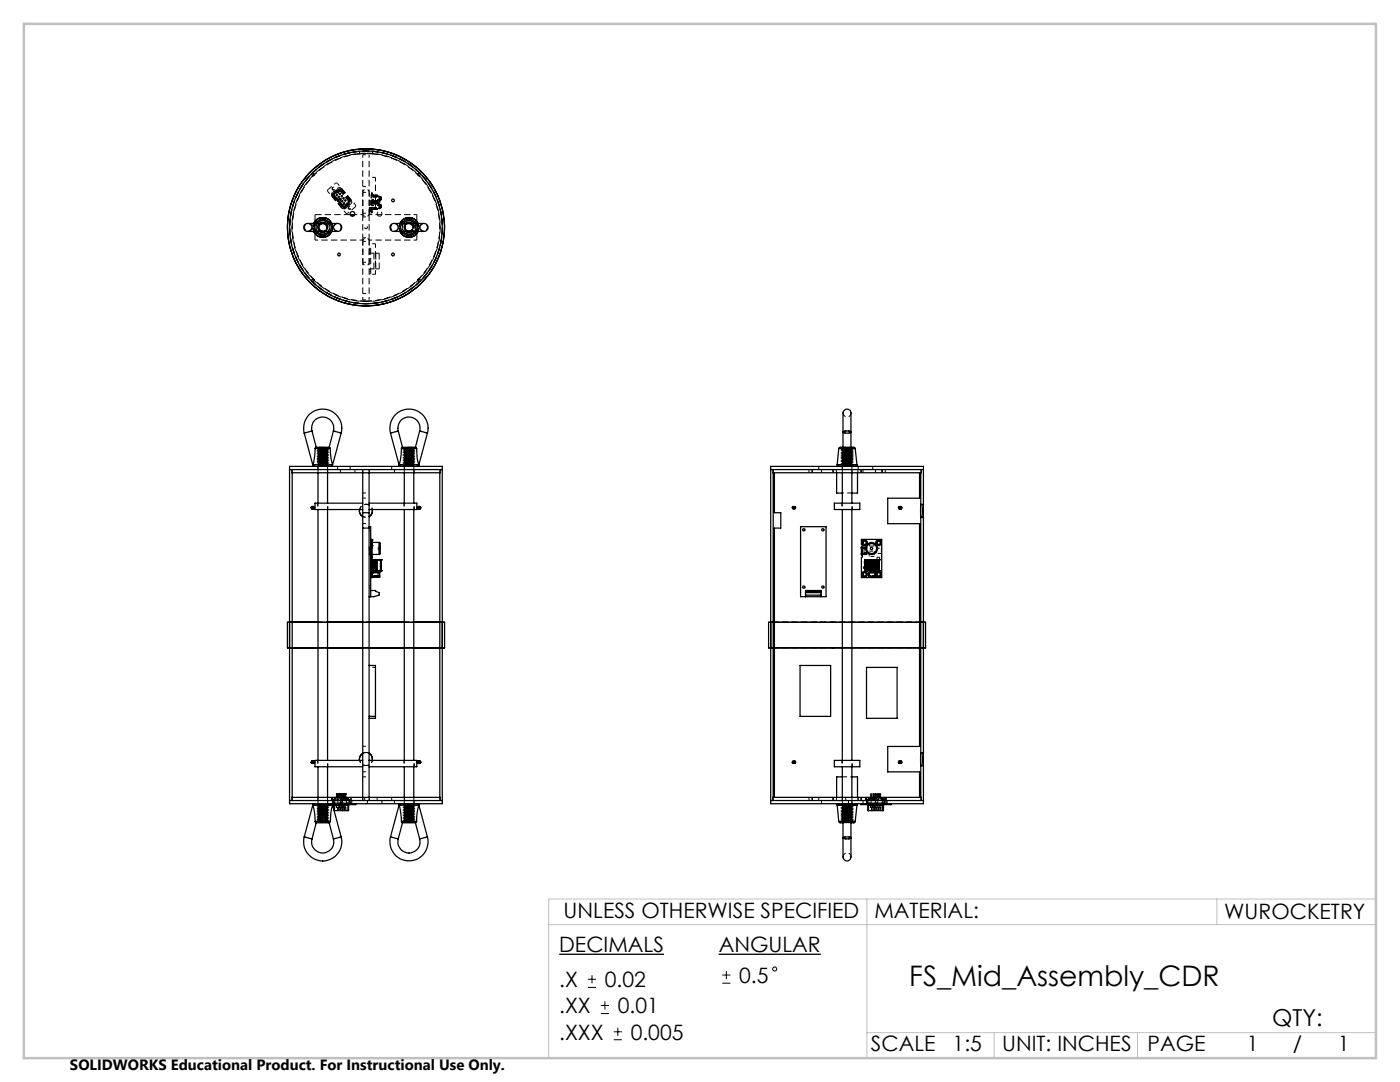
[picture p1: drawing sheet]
<svg xmlns="http://www.w3.org/2000/svg" width="279mm" height="216mm" viewBox="0 0 279 216" stroke-linecap="round" stroke-linejoin="round" font-family="sans-serif">
<defs><g id="words">
<text font-size="5.6" x="181.5" y="196.7">FS_Mid_Assembly_CDR</text>
<text font-size="4.7" x="253.9" y="204.7">QTY:</text>
<g font-size="4.2">
<text x="112.5" y="183.3">UNLESS OTHERWISE SPECIFIED</text>
<text x="174.5" y="183.1">MATERIAL:</text>
<text x="244.3" y="183.3">WUROCKETRY</text>
<text x="111.6" y="190">DECIMALS</text>
<text x="143.4" y="190">ANGULAR</text>
<text x="111.6" y="197">.X</text>
<text x="120.7" y="197">0.02</text>
<text x="147.5" y="196.1">0.5</text>
<text x="111.6" y="202.2">.XX</text>
<text x="123.3" y="202.2">0.01</text>
<text x="111.6" y="207.5">.XXX</text>
<text x="125.9" y="207.5">0.005</text>
<text x="173.8" y="209.8">SCALE</text>
<text x="190.1" y="209.8">1:5</text>
<text x="200" y="209.8">UNIT: INCHES</text>
<text x="229" y="209.8">PAGE</text>
<text x="248.8" y="209.8">1</text>
<text x="258" y="209.8">/</text>
<text x="267" y="209.8">1</text>
</g>
<text font-size="3" x="14" y="213.5">SOLIDWORKS Educational Product. For Instructional Use Only.</text>
</g></defs>
<g fill="none" stroke="#000" stroke-width=".2" stroke-dasharray="1.3 .6" stroke-linecap="butt">
<path d="M62.1 34.7l.4 .4M62.8 34.8l-.4-.4M65.4 38.2l.1-.4M66.5 39.2h.1M66.5 39.2l-.1 .1M66.5 38.3l.1-.1M66.6 38.5l.1-.1M66.6 39.1l.1-.1M66.7 38.3v.1M66.7 38.3l-.1-.1M66.7 38.5h.1M66.7 39v-.2l.1-.2"/>
<path d="M66.8 38.5v.1M66.8 39l.1-.3M66.9 36.6h.5M67.2 38.8l.1 .1M67.3 38.9l-.1-.1M67.3 39l-.1-.2 .1 .2M67.4 37.8v.1M67.5 38l-.1-.1M67.5 38.6h.1M67.5 38.5v.1M67.5 38.5l.1 .1M67.5 38l.1 .1"/>
<path d="M67.6 39.3v.1M67.6 38.1l.5 .1M67.6 38.6v-.1M67.6 38.5h-.1M67.6 38.5l.1-.1M67.6 38.2l.4 .1M67.6 38.4v.1M67.6 39.4v-.1M67.7 38.4h-.1M67.7 39.4l-.2-.2 .2 .2M67.8 39.7a.15 .15 0 0 1 .2-.1 .16 .16 0 0 1 .1 .3M67.8 38.7l.1 .1"/>
<path d="M67.9 38.8l-.1-.1M67.9 39.7l.1 .1M67.9 38.8l-.1-.1 .1 .1M68 39.8l-.1-.1M68 39.8l-.1-.1 .1 .1M68.1 39.9h-.2M68.2 38.2h-.1M68.2 39.1l.1 .1M68.3 39.2l-.1-.1M68.3 39.2l-.1-.1 .1 .1M68.3 38v.1M68.3 38h.1"/>
<path d="M68.5 39.5l.1 .1M68.6 39.6l-.1-.1M68.6 39.7l-.1-.2 .1 .2M68.9 40l.1 .1M69.4 39.9v.4M69.5 39.9v.5M69.6 39.8l-.1 .1M69.7 39.7h-.1M69.7 39.7l.1-.1M71.7 30.2v.5M74.1 39.4h.2M74.3 38.4h-.2"/>
<path d="M74.3 38.7h-.2M74.4 39l.1 .3M74.4 30.7v-.5M75.1 39l-.2 .3M75.2 39.1v-.1M75.2 39v.1M75.4 39.9v-.1M75.9 39.4v.4M75.9 39.4v.1M75.9 39.5l-.2-.2M75.9 39.8h.2M76.1 39.9v-.6"/>
<path d="M76.1 39.3v.6M76.1 39.4h-.2M83.6 35.1l.4-.4M83.7 34.4l-.4 .4M62.4 56.3l.4-.4M62.5 45.6l.1 .6M62.5 45.1v.5M62.5 45.6l.2-.1M62.5 45.1l.2 .1M62.5 55.6l-.4 .4M62.6 44.6l-.1 .5M62.7 45.5v-.3"/>
<path d="M62.7 45.2v.3M62.9 47.9v-5.1M62.9 42.8h7M62.9 46l.2-.4M62.9 44.7l.1-.1M63 46.2l-.1-.2M63.1 45.1l-.2-.4M63.1 45.6v-.5M63.1 45.6l.2 .6M63.3 44.6l-.2 .5M63.6 45.4l.1 .2M63.7 46l.1 .1"/>
<path d="M63.7 44.8l-.1 .1M64 44.6l-.3 .2M64 46.2l-.3-.2M64.5 44.6l.5 .3M65 44.9l-.4-.3M65 45.9l-.4 .3M65.2 44.9l-.5-.3M65.3 45.2v-.1M65.5 46.2l.2-.6M65.7 45.6l.2 .4M65.7 45.6v-.5M65.7 45.1l-.2-.5"/>
<path d="M65.8 44.6l.1 .1M65.9 44.7l-.2 .4M65.9 46l-.1 .2M66.1 45.2v.3M66.1 45.5l.3 .1M66.1 45.2l.3-.1M66.1 45.5v-.3M66.2 46.2l.2-.6M66.4 45.1v.5M66.4 45.1l-.2-.5M68.2 41.3l.1-.1M68.2 41.3h-.1"/>
<path d="M68.3 40.1l.1 .1M68.4 40.2l-.1-.1M68.4 40.2l-.1-.1 .1 .1M68.5 40.8v.1M68.5 40.9l.2-.1M68.5 40.9v-.1M68.6 40.5l.1 .1M68.7 40.8l-.2 .1M68.7 40.6l-.1-.1M68.7 40.7l-.1-.2 .1 .2M68.8 41h-.3M68.9 41.1l-.2 .1-.3-.1"/>
<path d="M69 41.1h-.1M69 40.1l-.1-.1M69 40.1l-.1-.2 .1 .2M69.1 41.3v-.1M69.1 41.3h.1M69.4 42.5h-.4M69.5 40.4l.1 .1M69.7 40.6l-.1-.1M69.7 40.6h.1M70.9 40.9v.4M73.7 50.4h.3M73.7 54.2h.3"/>
<path d="M73.8 42.5h-.1M73.8 41.4h-.1M73.8 42h-.1M73.8 42v-.6M73.9 42.5h-.1M73.9 41.4h-.1M74 40h.1M74 40.8h.1M74 40.9h.1M74 40.9v-.1M74 54.6h-.3M74 49.6h-.3"/>
<path d="M74 49.6v5M74 50h-.3M74 53.8h-.3M74 42.5h-.1M74 41.4h-.1M74.1 42v-.4M74.1 42.1v-.1M74.1 41.4h-.2M74.1 42.5h-.1M74.1 41.4h-.1M74.1 42.2h.2M74.3 42.5h-.2"/>
<path d="M74.3 42.3h-.2M74.3 41.5h-.2M74.4 41.8l.1-.3M74.5 41.5h.4M74.6 50.5v3.2M75 50.5v3.2M75.1 41.8l-.2-.3M75.2 40.3v-.2M75.2 40.6v-.2M75.2 40.6v.1M75.2 41.8v-.1M75.2 41.7v.1"/>
<path d="M75.2 40.1v.2M75.2 40.4v.2M75.2 41.7v-.1M75.2 40.3v.2M75.2 40.5h.6M75.2 41.6v.1M75.2 40.7v-.1M75.3 40.2v-.1M75.3 40.7v-.1M75.5 40.2v.5M75.5 40.7h.4M75.7 50.5v3.2"/>
<path d="M75.7 41.7l.2-.2M75.8 40.3h-.6M75.9 41v.4M75.9 40.2h-.4M75.9 41.4h.2M76.1 41.4v-.5M76.1 41.4v.1M76.1 40.9v.5M76.1 41h-.2M76.1 41.5v-.1M76.1 40.9v.1M79.7 45.6l.1 .6"/>
<path d="M79.7 45.6v-.5M79.8 44.6l-.1 .5M80 45.2l-.3-.1M80 45.2v.3M80 45.5l-.3 .1M80 45.5v-.3M80.1 46l.2-.4M80.1 44.7l.1-.1M80.2 46.2l-.1-.2M80.3 45.1l-.2-.4M80.3 45.1v.5M80.3 45.6l.2 .6"/>
<path d="M80.5 44.6l-.2 .5M80.8 45.5v.1M80.9 45.8l.4 .4M81.1 44.9l.4-.3M81.1 45.9l.4 .3M81.3 46.3h.4M81.6 46.1l-.5-.2M82.1 44.6l.3 .2M82.1 46.2l.3-.2M82.4 44.8l-.1-.1M82.4 45.3v-.2M82.7 46.2l.3-.6"/>
<path d="M83 45.6l.2 .4M83 45.1v.5M83 45.1l-.3-.5M83.1 44.6l.1 .1M83.2 44.7l-.2 .4M83.2 46l-.1 .2M83.2 47.9v-5.1M83.2 44.6h.1M83.3 45.5v-.3M83.3 45.2v.3M83.3 55.9l.4 .4M83.4 46.2l.2-.6"/>
<path d="M83.6 45.1l-.3 .1M83.6 45.6l-.3-.1M83.6 45.6v-.5M83.6 45.1l-.2-.5M84 56l-.4-.4M58.3 93.7v.6M63.4 89.2l.2 .2M63.5 93h-.1M63.5 92v.1M63.5 91.7v.1M63.5 90.1v.1M63.5 89.8v.1"/>
<path d="M63.5 89.2v5.1M63.5 93l1.9-.2-1.9-.1 1.9-.2-1.9-.1 1.9-.2-1.9-.2 1.9-.1-1.9-.2 1.9-.1-1.9-.2 1.9-.2-1.9-.1 1.9-.2-1.9-.1 1.9-.2-1.9-.1 1.9-.2-1.9-.2 1.9-.1-1.9-.2 1.9-.1-1.9-.2 1.9-.2h-1.1M63.5 92.4l.2 .1M63.5 92.1l.2 .1M63.5 91.8l.2 .1M63.5 91.5l.2 .1M63.5 91.1l.2 .2M63.5 90.8l.2 .1M63.5 90.5l.2 .1M63.5 90.2l.2 .1M63.5 89.9l.2 .1M63.5 89.6l.2 .1"/>
<path d="M63.5 92.7l.2 .1M63.6 89.4l-.1 .1M63.6 92.8l-.1 .2M63.7 91.2v.1M63.7 90.9v.1M63.7 90.6v.1M63.7 92.5v.1M63.7 92.6v-.1M63.7 90.7v-.1M63.7 93h-.2M63.7 92.5l-.2 .2M63.7 92.2l-.2 .2"/>
<path d="M63.7 91.9l-.2 .1M63.7 91.6l-.2 .1M63.7 91.3l-.2 .1M63.7 91l-.2 .1M63.7 90.6l-.2 .2M63.7 90.3l-.2 .1M63.7 90l-.2 .1M63.7 89.7l-.2 .1M63.9 92.8h.6M64.5 89.5h.5M64.5 92.8h.4M65.1 89.5h-.1"/>
<path d="M65.2 92.7l.2-.1M65.2 92.4l.2-.2M65.2 92l.2-.1M65.2 91.7l.2-.1M65.2 91.4l.2-.1M65.2 91.1l.2-.1M65.2 90.8l.2-.1M65.2 90.5l.2-.2M65.2 90.1l.2-.1M65.2 89.8l.2-.1M65.2 89.5l.2-.1M65.2 92.1v-.1"/>
<path d="M65.2 91.8v-.1M65.2 90.2v-.1M65.2 89.9v-.1M65.3 92.9h.1M65.3 89.3l.1-.1M65.4 92.5l-.2-.1M65.4 92.2l-.2-.1M65.4 91.9l-.2-.1M65.4 91.6l-.2-.2M65.4 91.2l-.2-.1M65.4 90.9l-.2-.1M65.4 90.6l-.2-.1"/>
<path d="M65.4 90.3l-.2-.1M65.4 90l-.2-.1M65.4 89.7l-.2-.2M65.4 89.3h-.1M65.4 92.8l-.2-.1M65.4 89.4v-.1M65.4 90.7v-.1M65.4 91v-.1M65.4 91.3v-.1M65.4 92.6v-.1M65.4 92.9v-.1M65.4 94.3v-5.1"/>
<path d="M65.4 93l-.1-.1M66.1 93l.3-.3M66.4 92.8v-.1M72.4 94.3v-.6M73.7 94.3v-.6M80.7 89.2v.1M80.7 92.8v.1M80.7 92.5v.1M80.7 91.2v.1M80.7 90.9v.1M80.7 90.6v.1M80.7 89.3v.1"/>
<path d="M80.7 89.2v5.1M80.7 92.6l.2 .1M80.7 92.2l.2 .2M80.7 91.9l.2 .1M80.7 91.6l.2 .1M80.7 91.3l.2 .1M80.7 91l.2 .1M80.7 90.7l.2 .1M80.7 90.3l.2 .2M80.7 90l.2 .1M80.7 89.7l.2 .1M80.7 89.4l.2 .1"/>
<path d="M80.7 92.9h.1M80.8 92.9l-.1 .1M80.9 92v.1M80.9 91.7v.1M80.9 90.1v.1M80.9 89.8v.1M80.9 92.4l-.2 .1M80.9 92.1l-.2 .1M80.9 91.8l-.2 .1M80.9 91.4l-.2 .2M80.9 91.1l-.2 .1M80.9 90.8l-.2 .1"/>
<path d="M80.9 90.5l-.2 .1M80.9 90.2l-.2 .1M80.9 89.9l-.2 .1M80.9 89.5l-.2 .2M80.9 92.7l-.2 .1M80.9 89.5h.2M81.6 89.5h-.5M82.3 92.5l.2-.1M82.3 92.2l.2-.1M82.3 91.9l.2-.1M82.3 91.6l.2-.1M82.3 91.3l.2-.2"/>
<path d="M82.3 90.9l.2-.1M82.3 90.6l.2-.1M82.3 90.3l.2-.1M82.3 90l.2-.1M82.3 89.7l.2-.1M82.4 92.8h-.3M82.4 92.8l.1-.1M82.4 93h.2M82.4 92.6v-.1M82.4 90.7v-.1M82.4 91.3v-.1M82.4 91v-.1"/>
<path d="M82.4 89.4l.2-.2M82.6 93l-.2-.2M82.6 92.7l-.2-.2M82.6 92.4l-.2-.2M82.6 92l-.2-.1M82.6 91.7l-.2-.1M82.6 91.4l-.2-.1M82.6 91.1l-.2-.1M82.6 90.8l-.2-.2M82.6 90.4l-.2-.1M82.6 90.1l-.2-.1M82.6 89.8l-.2-.1"/>
<path d="M82.6 89.5l-.2-.1M82.6 93h-.1M82.6 93l-1.9-.2 1.9-.1-1.9-.2 1.9-.1-1.9-.2 1.9-.2-1.9-.1 1.9-.2-1.9-.1 1.9-.2-1.9-.2 1.9-.1-1.9-.2 1.9-.1-1.9-.2 1.9-.1-1.9-.2 1.9-.2-1.9-.1 1.9-.2-1.9-.1 1.9-.2-1.9-.2h1M82.6 89.9v-.1M82.6 90.2v-.1M82.6 91.8v-.1M82.6 92.1v-.1M82.6 94.3v-5.1M83.6 92.7v.1M83.6 92.7l-.3 .3M87.8 94.3v-.6M154.3 93.7v.6"/>
<path d="M161.5 93.7v.6M162.1 94.3v-.6M166.3 93.7v.6M166.3 94.3v-.6M166.9 94.3v-.6M168.1 89.2v.1M168.1 92.4v.1M168.1 92.1v.1M168.1 90.5v.1M168.1 90.2v.1M168.1 89.2v5.1M168.1 89.3l.1 .1"/>
<path d="M168.1 92.6l.2 .2M168.1 92.3l.2 .1M168.1 92l.2 .1M168.1 91.7l.2 .1M168.1 91.4l.2 .1M168.1 91.1l.2 .1M168.1 90.7l.2 .2M168.1 90.4l.2 .1M168.1 90.1l.2 .1M168.1 89.8l.2 .1M168.1 89.5l.2 .1M168.1 92.5l.2 .1"/>
<path d="M168.1 92.2l.2 .1M168.1 91.8l.2 .2M168.1 91.5l.2 .1M168.1 91.2l.2 .1M168.1 90.9l.2 .1M168.1 90.6l.2 .1M168.1 90.3l.2 .1M168.1 89.9l.2 .2M168.1 89.6l.2 .1M168.1 92.8l.1 .1M168.1 89.3h.4M168.2 89.4h-.1"/>
<path d="M168.2 89.4l.1 .1M168.2 89.4l.3-.1M168.2 92.9l-.1 .1M168.3 89.2h.5M168.3 91v-.1M168.3 91.6v.1M168.3 91.3v.1M168.3 89.7v.1M168.3 89.5h.3M168.3 92.5l-.2 .1M168.3 92.2l-.2 .1M168.3 91.8l-.2 .2"/>
<path d="M168.3 91.5l-.2 .1M168.3 91.2l-.2 .1M168.3 90.9l-.2 .1M168.3 90.6l-.2 .1M168.3 90.2l-.2 .2M168.3 89.9l-.2 .2M168.3 89.6l-.2 .1M168.3 92.8l-.2 .1M168.3 92.3l-.2 .1M168.3 92l-.2 .1M168.3 91.7l-.2 .1M168.3 91.4l-.2 .1"/>
<path d="M168.3 91l-.2 .2M168.3 90.7l-.2 .1M168.3 90.4l-.2 .1M168.3 90.1l-.2 .1M168.3 89.8l-.2 .1M168.3 89.5l-.2 .1M168.3 92.6l-.2 .1M168.4 89.5h-.1M168.5 93h.3M168.5 93h-.4M168.5 92.8h-.1M168.6 89.5l-.4-.1"/>
<path d="M168.8 89.2l-.4 .3M168.8 92.7l.1 .3M168.9 93l-.1-.3M169 93l1-.1-1.9-.1 1.9-.2-1.9-.2 1.9-.1-1.9-.2 1.9-.1-1.9-.2 1.9-.2-1.9-.1 1.9-.2-1.9-.1 1.9-.2-1.9-.1 1.9-.2-1.9-.2 1.9-.1-1.9-.2 1.9-.1-1.9-.2 1.9-.2-1.9-.1 1.9-.2-1.9-.1M169.2 93l.1-.3M169.3 92.7l-.1 .3M169.3 89.2h-.5M169.3 89.2h.6M169.6 92.8h.2M169.7 93h-.4M169.7 93h.3M169.7 89.5l-.4-.3"/>
<path d="M169.8 92.6l.2-.1M169.8 92.3l.2-.1M169.8 92l.2-.2M169.8 91.6l.2-.1M169.8 91.3l.2-.1M169.8 91l.2-.1M169.8 90.7l.2-.1M169.8 90.4l.2-.1M169.8 90.1l.2-.2M169.8 89.7l.2-.1M169.8 92.8l.2-.2M169.8 92.4l.2-.1"/>
<path d="M169.8 92.1l.2-.1M169.8 91.8l.2-.1M169.8 91.5l.2-.1M169.8 91.2l.2-.1M169.8 90.9l.2-.2M169.8 90.5l.2-.1M169.8 90.2l.2-.1M169.8 89.9l.2-.1M169.8 89.6l.2-.1M169.8 92.5v-.1M169.8 92.2v-.1M169.8 90.6v-.1"/>
<path d="M169.8 90.3v-.1M169.8 89.5l.1-.1M169.9 89.5h-.2M169.9 92.9l.1-.1M169.9 89.4l.1-.1M169.9 89.4l.1-.2M169.9 89.3h-.2M170 93l-.1-.1M170 92.4l-.2-.1M170 92.1l-.2-.1M170 91.8l-.2-.1M170 91.5l-.2-.1"/>
<path d="M170 91.2l-.2-.2M170 90.8l-.2-.1M170 90.5l-.2-.1M170 90.2l-.2-.1M170 89.9l-.2-.1M170 89.6l-.2-.1M170 92.7l-.2-.1M170 89.3h-.3M170 92.6l-.2-.1M170 92.3l-.2-.1M170 92l-.2-.2M170 91.6l-.2-.1"/>
<path d="M170 91.3l-.2-.1M170 91l-.2-.1M170 90.7l-.2-.1M170 90.4l-.2-.2M170 90.1l-.2-.2M170 89.7l-.2-.1M170 89.4h-.1M170 92.9l-.2-.1M170 89.5v-.1M170 89.8v-.1M170 91.4v-.1M170 91.7v-.1"/>
<path d="M170 93v-.1M170 94.3v-5.1M171.2 93.7v.6M171.9 94.3v-.6M176 94.3v-.6M176 93.7v.6M176.7 94.3v-.6M183.8 94.3v-.6M73.7 110.6l.1 .1M73.7 117.4h.3M73.7 105.9h.3M73.7 110.6h.1"/>
<path d="M73.7 110.3h.1M73.8 110.7h.1M73.8 110.6h.1M73.8 109.2l-.1 .1M73.8 109.6h-.1M73.9 110.7l.1-.1M73.9 109.2h-.1M73.9 110.6h.1M74 108.9v-.4M74 109v-.1M74 108.9h.1M74 108.5h.1"/>
<path d="M74 109.3l-.1-.1M74 109.2h-.1M74 116.9h-.3M74 105.5h-.3M74.1 110.6v-.6M74.1 110v-.6M74.1 114.9h.2M74.3 113.7h.2M74.3 111.8h.2M74.3 112.3h.2M74.3 113.8h.2M74.3 113.2h.2"/>
<path d="M74.3 112.8h.2M74.3 114.2h-.2M74.3 108h-.2M74.5 112.8h-.2M74.5 112.3h-.2M74.5 113.8h-.2M74.5 111.8h-.2M74.5 112.9h-.2M74.5 113.2h-.2M74.5 113.7h-.2M74.9 113.7h.3M75 112.3h.2"/>
<path d="M75 113.2h.2M75 111.8h.2M75 113.7h.2M75 113.8h.2M75 112.8h.2M75.2 111.8v.3M75.2 112.3v.3M75.2 112.9v-.1M75.2 112.9v.3M75.2 113.4v.3M75.2 113.7v.1M75.2 112.3h-.2"/>
<path d="M75.2 112.9h-.2M75.2 112.7v.1M75.2 112.7v-.1M75.2 111.8v-.1M75.2 113.8v-.1M75.2 113.9v-.1M75.2 112.1v.2M75.2 113.2v.2M75.2 112.6v.1M75.2 113.4v-.2M75.2 112.8v-.1M75.2 113.8v.1"/>
<path d="M75.2 111.7v.1M75.2 112.3v-.2M75.2 112.8v.1M75.2 112.1v-.3M75.2 112.6v-.3M75.2 113.2v-.3M75.2 113.7v-.3M75.2 113.7h-.3M75.2 112.8h-.2M75.2 113.8h-.2M75.2 113.2h-.2M75.2 111.8h-.2"/>
<path d="M75.3 114.9v-.1M75.5 109.4v.3M75.5 109.2v.2M75.5 109.7h.4M75.9 113.5v.1M75.9 113v.1M75.9 112.4v.1M75.9 111.9v.1M75.9 112.8v.2M75.9 113.1v.1M75.9 111.8v.1M75.9 111.9v.3"/>
<path d="M75.9 113.4v.1M75.9 113.6v.2M75.9 112.3v.1M75.9 112.5v.2M75.9 113.2h.2M75.9 112.2h.2M75.9 113.8h.2M75.9 112.7h.2M75.9 109.2h-.4M76.1 113.9v-.1M76.1 113.2v.1M76.1 112.8h-.2"/>
<path d="M76.1 111.8h-.2M76.1 113.4h-.2M76.1 112.3h-.2M76.1 113.8v.1M76.1 111.7v.1M158.3 101.5h.3M158.6 101.1h-.3M172 109.4h.1M172 109.5v-.1M172 110.3h.1M172 110.4v-.1M172.1 109.4h.1"/>
<path d="M172.1 109.5h-.1M172.1 110.3h.1M172.1 110.4h-.1M172.1 110.5v-.1M172.1 110.4h-.2M172.1 109.4h-.2M172.2 109.5h-.1M172.2 109.4h.1M172.2 110.3h.1M172.2 110.5h-.1M172.2 110.4v.1M172.3 113.1h.5"/>
<path d="M172.3 113.4v-.3M172.3 109.5h-.1M172.3 109.4h.1M172.3 110.4h-.1M172.3 110.3l.1 .1M172.4 109.5h-.1M172.4 109.4v.1M172.4 110.4h-.1M172.4 109.6h.6M172.4 110.3h.6M172.5 112h.3M172.5 112.4v-.4"/>
<path d="M172.7 113.8h.3M172.7 113.3l.3-.1M172.7 112.3h.3M172.7 112.2h.3M172.7 112.8l.3-.1M172.7 112.8h.3M172.7 113.3l.3 .1M172.7 111.7l.3 .1M172.8 113.4h-.5M172.8 113.1v.3M172.8 112v.4M172.8 112.4h-.3"/>
<path d="M173 113.8v-.4M173 112.7v-.4M173 112.2v-.4M173 113.2v-.4M173 110.5v-.1M173 110.6v-.1M173 109.4v-.2M173 109.4v-.1M173 109.3v-.1M173 110.7v-.1M173.1 112.4v.1M173.5 111.9h-.1"/>
<path d="M173.5 112.5v-.1M173.5 108.5h.1M173.5 108.9v-.4M173.6 109l-.1-.1M173.7 112.8h.6M173.7 113.4v-.6M174.3 113.4h-.6M174.3 112.8v.6M174.4 108.5v.4M174.4 108.9v.1M174.7 112.4v.1M175 111.2h.5"/>
<path d="M175.1 112.4h-.1M175.1 111.9h-.1M175.1 112.5v-.1M175.2 113.8v-.4M175.2 112.7v-.4M175.2 113.2v-.4M175.2 112.2v-.4M175.5 113.8h-.3M175.5 113.3l-.3 .1M175.5 112.8l-.3-.1M175.5 112.8h-.3M175.5 113.3l-.3-.1"/>
<path d="M175.5 112.3h-.3M175.5 112.2h-.3M175.5 111.7l-.3 .1M175.5 111.8h-.5M63.5 159.1v5.1M66.3 159.7v.5M66.5 159.6l-.2 .1M66.5 159.7l.1-.1M66.5 159.7h-.2h.4M66.6 159.6l.1 .1M66.6 159.6h-.1M66.7 159.7v-.1"/>
<path d="M66.7 159.7v.5M66.7 159.3v.4M66.7 159.7v-.4M66.8 159.6v.1M66.8 159.3v.4M67.1 159.1v.2M67.2 158.4h.1M67.4 159.1h-.3M67.4 159.3v-.2M67.5 159.1v.2M67.5 159.6l-.1 .1M67.5 159.6l.1 .1"/>
<path d="M67.5 158.4h.1M67.6 158.4h.1M67.6 159.7v-.4M67.7 159.1h-.2M67.7 159.1v.2M67.8 159.1h-.1M67.8 159.3v-.2M67.8 159.1v.2M67.8 158.4h.1M67.9 158.4h.1M68 159.3v-.2M68.1 159.1h-.3"/>
<path d="M68.1 159.1v.2M68.1 159.3v.4M68.1 159.3v-.2M68.2 159.1h-.1M68.2 159.1v.2M68.2 159.6l-.1 .1M68.2 158.4h.1M68.2 159.7l.1-.1M68.2 159.7v.5M68.3 158.4h.1M68.3 159.7v-.1M68.3 159.7v.5"/>
<path d="M68.4 159.6v.1M68.4 159.3v-.2M68.4 159.1h-.2M68.4 159.1v.2M68.4 159.3v.4M68.5 159.1h-.1M68.5 159.3v-.2M68.5 159.1v.2M68.5 158.4h.1M68.6 158.4h.1M68.7 159.3v-.2M68.8 159.1h-.3"/>
<path d="M68.8 159.1v.2M68.8 159.3v-.2M68.9 158.4h.1M68.9 159.7h-.5M68.9 159.3h-.5M68.9 159.7v-.4M68.9 159.3h.6M69 159.6l-.1 .1M69 159.1h-.2M69.1 159.1h-.1M69.1 159.3v-.2M69.1 159.7v-.1"/>
<path d="M69.1 159.7h.6M69.5 159.7h-.6M69.5 159.7l.1-.1M69.5 159.3v.4M69.5 159.7v-.4M69.6 159.6l-.1 .1M69.6 159.7h-.1M69.6 159.3h-.1M69.6 159.7l.1-.1M69.6 159.7v-.4M69.6 159.6h-.5M69.7 159.7l-.1-.1"/>
<path d="M69.7 159.7v.5M69.7 159.7h.2h-.2M69.7 159.7h-.1M69.8 159.6h-.2M69.9 159.7l-.1-.1M80.7 159.1v5.1M158.3 152.3h.3M158.6 151.9h-.3M168.1 159.1v5.1M172.9 159.7v.5M173 159.6l-.1 .1M173.1 159.6l.1 .1"/>
<path d="M173.2 159.7v-.1M173.2 159.7h-.3h.3M173.2 159.7v.5M173.2 159.6h-.1M173.2 159.3v.4M173.2 159.7h-.1M173.3 159.6v.1M173.3 159.7v-.4M173.3 159.7h-.1M173.3 159.3v.4M173.3 159.3h-.1M173.7 159.1v.2"/>
<path d="M173.8 158.4h.1M173.8 159.7l.1-.1M173.8 159.7v.5M173.9 158.4h-.1M174 159.1h-.3M174 159.3v-.2M174 159.7v-.1M174 159.3v.4M174.1 159.1v.2M174.2 158.4h.1M174.3 159.1h-.2M174.3 159.1v.2"/>
<path d="M174.3 158.4h-.1M174.4 158.4h.1M174.4 159.3v-.2M174.5 158.4h-.1M174.5 159.1v.2M174.6 159.7h-.6M174.6 159.7v-.4M174.6 159.3h-.6M174.6 159.1h-.3M174.6 159.3v-.2M174.6 159.6v.1M174.6 158.4h.1"/>
<path d="M174.7 159.1h-.1M174.7 159.1v.2M174.7 158.4h-.1M174.8 159.7l-.1-.1M174.8 158.4h.1M174.8 159.3v-.2M174.9 158.4h-.1M175 159.1v.2M175 159.1h-.3M175 159.3v-.2M175.1 158.4h.1M175.1 159.1h-.1"/>
<path d="M175.1 159.1v.2M175.2 158.4h-.1M175.2 158.4h-.2M175.2 159.7v-.1M175.2 158.4h.1M175.3 159.3v-.2M175.3 159.6l.1 .1M175.3 158.4h-.1M175.4 159.7v-.4M175.4 159.1v.2M175.4 159.1h-.3M175.4 159.3v-.2"/>
<path d="M175.5 158.4h.1M175.5 159.1h-.1M175.5 159.1v.2M175.6 159.1h-.1M175.6 158.4h-.1M175.6 158.4h.1M175.7 159.3v-.2M175.7 158.4h-.1M175.8 158.4h-.2M175.8 159.3v.4M175.8 159.1h-.2M175.8 159.3v-.2"/>
<path d="M175.9 159.6l-.1 .1M176.1 159.7l-.1-.1M176.1 159.7v.5M176.2 159.3v.4M176.3 159.6l-.1 .1M176.3 159.7v-.4M176.3 159.7h-.1M176.3 159.3h-.1M176.3 159.7l.1-.1M176.4 159.6l-.1 .1M176.4 159.7l-.1-.1M176.4 159.7v.5"/>
<path d="M176.5 159.6l.1 .1M176.5 159.6h-.2M176.6 159.7h-.2M176.6 159.7h-.3M176.6 159.7l-.1-.1M62.5 160.7l-.1-.1M62.5 160.7l.2-.4M63.4 160.3l.1 .1M63.5 163.8v.1M63.5 163.5v.1M63.5 162.2v.1M63.5 161.9v.1"/>
<path d="M63.5 161.6v.1M63.5 160.4l1.9 .1-1.9 .2 1.9 .2-1.9 .1 1.9 .2-1.9 .1 1.9 .2-1.9 .2 1.9 .1-1.9 .2 1.9 .1-1.9 .2 1.9 .1-1.9 .2 1.9 .2-1.9 .1 1.9 .2-1.9 .1 1.9 .2-1.9 .2 1.9 .1-1.9 .2 1.9 .1-1.1 .1M63.5 160.7l.2 .1M63.5 161l.2 .1M63.5 161.3l.2 .2M63.5 161.7l.2 .1M63.5 162l.2 .1M63.5 162.3l.2 .1M63.5 162.6l.2 .1M63.5 162.9l.2 .1M63.5 163.2l.2 .2M63.5 163.6l.2 .1"/>
<path d="M63.5 163.9l.1 .1M63.5 160.4l.1 .2M63.6 164l-.2 .2M63.7 161.1v.1M63.7 162.7v.1M63.7 163v.1M63.7 160.8v.1M63.7 160.4h-.2M63.7 160.5l-.2 .1M63.7 160.6h.2M63.7 160.8l-.2 .2M63.7 161.2l-.2 .1"/>
<path d="M63.7 161.5l-.2 .1M63.7 161.8l-.2 .1M63.7 162.1l-.2 .1M63.7 162.4l-.2 .2M63.7 162.7l-.2 .2M63.7 163.1l-.2 .1M63.7 163.4l-.2 .1M63.7 163.7l-.2 .1M64.5 163.9h.5M65.1 163.9h-.1M65.2 161l.2-.1M65.2 161.3l.2-.1"/>
<path d="M65.2 161.6l.2-.1M65.2 161.9l.2-.1M65.2 162.3l.2-.2M65.2 162.6l.2-.1M65.2 162.9l.2-.1M65.2 163.2l.2-.1M65.2 163.5l.2-.1M65.2 163.8l.2-.1M65.2 160.7l.2-.2M65.2 162.2v.1M65.2 161.7v-.1M65.2 162v-.1"/>
<path d="M65.2 162.3v-.1M65.2 163.6v-.1M65.2 163.9v-.1M65.3 160.5l.1-.2M65.3 164.1l.1-.1M65.4 160.8l-.2-.1M65.4 161.1l-.2-.1M65.4 161.4l-.2-.1M65.4 161.8l-.2-.2M65.4 162.1l-.2-.1M65.4 162.4l-.2-.1M65.4 162.7l-.2-.1"/>
<path d="M65.4 163l-.2-.1M65.4 163.4l-.2-.2M65.4 163.7l-.2-.1M65.4 164l-.2-.1M65.4 160.5l-.1-.1M65.4 160.3v.2M65.4 160.9v-.1M65.4 161.2v-.1M65.4 162.8v-.1M65.4 163.1v-.1M65.4 164.2v-5.1M65.4 164.2l-.1-.1"/>
<path d="M65.4 160.5v-.2M65.5 160.3v.2M66.3 160.3v.2M66.3 160.2l-.1 .1M66.5 160.2l-.1 .1M66.5 160.2v-.5M66.7 160.2l-.1 .1M66.7 160.2h-.3h.1M66.7 161.6v.1M66.7 160.6h.1M66.8 160.5v.1M66.9 160.5v-.2"/>
<path d="M67.4 160.3v.2M67.4 160.3v-.1M67.4 160.2v-.5M67.5 161.7h.1M67.5 160.5l.1 .1M67.6 160.6h.5M67.6 161.7h.1M68.2 160.5l-.1 .1M68.2 160.2l-.1 .1M68.3 160.2l.1 .1M68.5 161.7h.2M68.8 161.7h-.3"/>
<path d="M68.8 161.7h.6M69.1 160.2l.1 .1M69.1 160.2v-.5M69.1 160.2h.6M69.5 161.7h-.1M69.5 160.6h.1M69.5 160.3v.2M69.6 160.5l-.1 .1M69.7 160.2l.1 .1M69.7 160.2h.2h-.2M69.7 160.2v-.5M69.9 160.2v-.5"/>
<path d="M70 160.3l-.1-.1M70.1 160.5v-.2M70.9 160.5v-.2M79.7 160.6v.1M80 160.3l-.3 .4M80.7 160.3l.1 .2M80.7 163v.1M80.7 162.7v.1M80.7 161.1v.1M80.7 160.8v.1M80.7 160.9l.2 .1M80.7 161.2l.2 .1"/>
<path d="M80.7 161.5l.2 .1M80.7 161.8l.2 .1M80.7 162.1l.2 .2M80.7 162.5l.2 .1M80.7 162.8l.2 .1M80.7 163.1l.2 .1M80.7 163.4l.2 .1M80.7 163.7l.2 .1M80.7 164v.1M80.7 160.5l.2 .2M80.7 164.1v.1M80.8 160.4l-.1 .1"/>
<path d="M80.9 161.6v.1M80.9 161.9v.1M80.9 162.2v.1M80.9 163.5v.1M80.9 163.8v.1M80.9 160.7l-.2 .1M80.9 161l-.2 .1M80.9 161.3l-.2 .1M80.9 161.6l-.2 .2M80.9 162l-.2 .1M80.9 162.3l-.2 .1M80.9 162.6l-.2 .1"/>
<path d="M80.9 162.9l-.2 .1M80.9 163.2l-.2 .2M80.9 163.6l-.2 .1M80.9 163.9l-.2 .1M80.9 163.9h.2M81.6 163.9h-.5M81.6 160.6h-.5M82.1 160.6h-.5M82.4 160.8l.2-.1M82.4 161.1l.2-.1M82.4 161.5l.2-.2M82.4 161.8l.2-.1"/>
<path d="M82.4 162.1l.2-.1M82.4 162.4l.2-.1M82.4 162.7l.2-.1M82.4 163l.2-.1M82.4 163.4l.2-.2M82.4 163.7l.2-.1M82.4 160.4h.2M82.4 161.2v-.1M82.4 162.8v-.1M82.4 163.1v-.1M82.4 160.9v-.1M82.4 160.6l.2-.2"/>
<path d="M82.4 164l.2-.1M82.5 160.4h.1M82.5 161l-.2-.2M82.5 161.3l-.2-.1M82.5 161.6l-.2-.1M82.5 161.9l-.2-.1M82.5 162.2l-.2-.1M82.5 162.6l-.2-.2M82.5 162.9l-.2-.2M82.5 163.2l-.2-.1M82.5 163.5l-.2-.1M82.5 163.8l-.2-.1"/>
<path d="M82.5 160.6l-.1-.1M82.6 160.4l-1.9 .1 1.9 .2-1.9 .2 1.9 .1-1.9 .2 1.9 .1-1.9 .2 1.9 .2-1.9 .1 1.9 .2-1.9 .1 1.9 .2-1.9 .1 1.9 .2-1.9 .2 1.9 .1-1.9 .2 1.9 .1-1.9 .2 1.9 .2-1.9 .1 1.9 .2-1.9 .1 1 .1M82.6 160.4v-.1M82.6 161.7v-.1M82.6 162v-.1M82.6 162.3v-.1M82.6 163.6v-.1M82.6 163.9v-.1M82.6 164.2v-5.1M82.6 164.2l-.2-.2M168.1 160.3v.1M168.1 163.9v.1"/>
<path d="M168.1 162.6v.1M168.1 162.3v.1M168.1 160.7v.1M168.1 160.4v.1M168.1 160.8l.2 .1M168.1 161.1l.2 .1M168.1 161.4l.2 .1M168.1 161.7l.2 .2M168.1 162.1l.2 .1M168.1 162.4l.2 .1M168.1 162.7l.2 .1M168.1 163l.2 .1"/>
<path d="M168.1 163.3l.2 .1M168.1 163.6l.2 .2M168.1 164h.1M168.1 160.5l.2 .1M168.1 164.1h.4M168.1 160.9l.2 .2M168.1 161.3l.2 .1M168.1 161.6l.2 .1M168.1 161.9l.2 .1M168.1 162.2l.2 .1M168.1 162.5l.2 .2M168.1 162.8l.2 .2"/>
<path d="M168.1 163.2l.2 .1M168.1 163.5l.2 .1M168.1 163.8l.2 .1M168.1 160.6l.2 .1M168.1 160.4l.1 .1M168.2 164l.3 .1M168.2 164l-.1 .2M168.2 164l-.1 .1M168.2 160.5l-.1 .1M168.3 163.9h.1M168.3 163.9l-.1 .1M168.3 161.2v.1"/>
<path d="M168.3 161.5v.1M168.3 163.1v.1M168.3 163.4v.1M168.3 160.6l-.2 .1M168.3 160.9l-.2 .2M168.3 161.2l-.2 .2M168.3 161.6l-.2 .1M168.3 161.9l-.2 .1M168.3 162.2l-.2 .1M168.3 162.5l-.2 .1M168.3 162.8l-.2 .2M168.3 163.2l-.2 .1"/>
<path d="M168.3 163.5l-.2 .1M168.3 163.8l-.2 .1M168.3 160.8l-.2 .1M168.3 161.1l-.2 .1M168.3 161.4l-.2 .1M168.3 161.7l-.2 .1M168.3 162l-.2 .2M168.3 162.4l-.2 .1M168.3 162.7l-.2 .1M168.3 163l-.2 .1M168.3 163.3l-.2 .1M168.3 163.6l-.2 .2"/>
<path d="M168.4 163.9l.4 .3M168.5 160.4h.3M168.5 160.4h-.3M168.5 160.6h-.2M168.8 164.2h.5M168.8 164.2h-.5M168.8 160.7l.1-.4M168.9 160.3l-.1 .4M169.2 160.4l-1.1 .1 1.9 .1-1.9 .2 1.9 .1-1.9 .2 1.9 .2-1.9 .1 1.9 .2-1.9 .1 1.9 .2-1.9 .1 1.9 .2-1.9 .2 1.9 .1-1.9 .2 1.9 .1-1.9 .2 1.9 .2-1.9 .1 1.9 .2-1.9 .1 1.9 .2-1.9 .2 1.9 .1M169.2 160.3l.1 .4M169.3 160.7l-.1-.4M169.3 164.2l.4-.3"/>
<path d="M169.6 163.9l.3 .1M169.7 160.4h-.4M169.7 160.4h.3M169.7 163.9h.2M169.8 161.1l.2-.2M169.8 161.4l.2-.1M169.8 161.7l.2-.1M169.8 162l.2-.1M169.8 162.3l.2-.1M169.8 162.7l.2-.2M169.8 163l.2-.2M169.8 163.3l.2-.1"/>
<path d="M169.8 163.6l.2-.1M169.8 163.9l.2-.1M169.8 160.7l.2-.1M169.8 160.9l.2-.1M169.8 161.2l.2-.1M169.8 161.5l.2-.1M169.8 161.9l.2-.2M169.8 162.2l.2-.1M169.8 162.5l.2-.1M169.8 162.8l.2-.1M169.8 163.1l.2-.1M169.8 163.4l.2-.1"/>
<path d="M169.8 163.8l.2-.2M169.8 160.6l.2-.1M169.8 163.9h-.2M169.8 162.4v-.1M169.8 162.7v-.1M169.8 160.8v-.1M169.9 164.2h-.6M169.9 160.5l.1-.2M169.9 164l-.2 .1M169.9 164l-.1-.1M169.9 164h.1M170 164.1h-.3"/>
<path d="M170 160.9l-.2-.1M170 161.2l-.2-.1M170 161.5l-.2-.1M170 161.8l-.2-.1M170 162.2l-.2-.2M170 162.5l-.2-.1M170 162.8l-.2-.1M170 163.1l-.2-.1M170 163.4l-.2-.1M170 163.8l-.2-.2M170 164.1l-.1-.1M170 160.6l-.1-.1"/>
<path d="M170 160.7l-.2-.1M170 161.1l-.2-.2M170 161.4l-.2-.2M170 161.7l-.2-.1M170 162l-.2-.1M170 162.3l-.2-.1M170 162.6l-.2-.1M170 163l-.2-.2M170 163.3l-.2-.1M170 163.6l-.2-.1M170 163.9l-.2-.1M170 161.3v-.1"/>
<path d="M170 161.6v-.1M170 163.2v-.1M170 163.5v-.1M170 164.2v-5.1M170 164.2v-.1M171.9 160.3v.2M172.6 160.3v.2M172.9 160.2l-.1 .1M173.2 160.2l-.1 .1M173.2 160.2v-.5M173.2 160.2h-.3h.3M173.2 160.6h.1"/>
<path d="M173.3 160.5v-.2M173.3 160.5v.1M173.4 161.7h-.1M173.5 161.7h.2M173.8 160.2v.1M174.5 161.7h-.4M174.8 160.2v.1M174.8 160.2v-.5M175.2 160.2l-.1 .1M175.2 160.2v-.5M175.3 160.5l.1 .1M175.4 160.6h.4"/>
<path d="M175.8 160.6h.5M175.8 161.7h.1M175.9 161.7h.1M175.9 160.5l-.1 .1M176.1 160.2l.1 .1M176.2 160.5v-.2M176.2 161.7h-.1M176.4 160.5l-.1 .1M176.4 160.2l.1 .1M176.4 160.2h.2M176.5 160.3v.2M176.6 160.2v-.5"/>
<path d="M176.6 160.2h-.5M176.6 160.3v.2M176.6 160.3v-.1M176.7 160.3l-.1-.1M177.1 160.5v-.2M177.8 160.5v-.2"/>
</g>
<g fill="none" stroke="#000" stroke-width=".2" stroke-dasharray="1.3 .6" stroke-dashoffset=".5" stroke-linecap="butt">
<path d="M66.5 39.2a.61 .61 0 0 1 .2-.9M66.6 38.2l.8-.4M66.7 38.4l.8-.4M66.7 39l.7 .9M66.8 38.5l.7-.5M67.4 39a.16 .16 0 0 1-.3-.1 .15 .15 0 0 1 .2-.2 .16 .16 0 0 1 .1 .3M67.4 37.9l-.7 .4M67.4 37.9a.71 .71 0 0 1 .9 .1M67.6 38.1l-.8 .5M67.6 38.2l-.7 .5M67.7 39.4a.15 .15 0 0 1-.2 0 .15 .15 0 0 1 .1-.2 .15 .15 0 0 1 .1 .2M68 38.9a.16 .16 0 0 1-.3-.1 .15 .15 0 0 1 .2-.2 .15 .15 0 0 1 .1 .2v.1"/>
<path d="M68.2 38.2l1.4 1.6M68.3 38.1l1.3 1.6M68.3 39.3a.15 .15 0 0 1-.2-.1 .15 .15 0 0 1 .1-.2 .15 .15 0 0 1 .2 .2l-.1 .1M68.4 38l1.4 1.6M68.7 39.7a.16 .16 0 0 1-.3-.1 .15 .15 0 0 1 .2-.2 .16 .16 0 0 1 .1 .3M69.4 39.9l-1.4-1.6M69.5 39.9l-1.4-1.7M69.7 39.7l-1.4-1.7M69.7 39.7a.71 .71 0 0 1 0 .9M72.4 38.4v4.2M74.1 39.6v-1.1M74.1 38.4v4.1"/>
<path d="M74.3 38.4v4.1M62.5 45.6l.2 .5 .2-.1M62.9 44.7l-.1-.1h-.1l-.2 .5M64.2 44.6l-.4 .3-.2 .4M64.3 44.4a.95 .95 0 0 0-.7 1.4 .95 .95 0 0 0 1.6 .2 .95 .95 0 0 0-.4-1.5l-.5-.1M65.3 45.4a.81 .81 0 0 1-.7 .8M65.9 44.7l.1-.1h.1l.3 .5M66.4 45.6l-.3 .5-.2-.1M67.7 40.2l.7 .9M68.4 40.3a.15 .15 0 0 1-.2-.1 .15 .15 0 0 1 .1-.2 .15 .15 0 0 1 .2 .2l-.1 .1M68.8 40.7a.16 .16 0 0 1-.3-.1 .15 .15 0 0 1 .2-.2 .16 .16 0 0 1 .1 .3M68.8 41l.6-.7"/>
<path d="M68.9 41.1l.6-.7M69 40.1a.15 .15 0 0 1-.2 0 .15 .15 0 0 1 .1-.2 .15 .15 0 0 1 .2 .2h-.1M69.1 41.3l.6-.7M69.1 41.3a.61 .61 0 0 1-.9 0M69.6 40.5l-.6 .6M69.6 40.5l-.5 .7M69.8 40.7l-.6 .6M72.4 42.6v-4.2M72.4 52.3v-4.1M72.4 47.4v-4.1M72.4 48.2v4.1M73.7 42.6v-4.2"/>
<path d="M73.7 52.3v-4.1M73.7 47.4v-4.1M73.7 41.4v1.1M73.8 41.4v1.1M73.9 41.4v1.1M74 53.7h1M74 50.5h1M74 41.4v1.1M74.1 41v-1.1M74.1 41.4v1.1M75.3 40.1h-1M75.3 40.2h-1"/>
<path d="M75.3 40.6h-1M75.3 40.7h-1M79.7 45.1l.2-.5 .2 .1M80.1 46v.2l-.2-.1-.2-.5M80.8 45.3a.81 .81 0 0 1 .6-.7M81.7 46.3a.95 .95 0 0 0 .7-1.4 .95 .95 0 0 0-1.5-.2 .95 .95 0 0 0 .4 1.5l.4 .1M81.9 46.2l.4-.4 .1-.4M82.3 45l-.3-.3-.4-.1M83.2 46v.2l.2-.1 .2-.5M83.6 45.1l-.3-.5-.1 .1M64.3 89.3h1M64.5 92.8l-1 .2"/>
<path d="M81.6 92.8l1 .2M81.7 89.3h-.9M167.4 89.5h1M168.3 92.8l.9 .2M169.2 93l-1.1-.1M169.7 89.5h1M169.8 92.8l-.8 .2M75.2 111.7v2.1M75.2 113.8v-2.1M75.3 114.8h-1M75.3 114.9h-1M76.1 111.7v2.1"/>
<path d="M76.1 113.8v-2.1M173 110.4v-1M173 110.5h-1.1M173 109.4h-1.1M173 109.2h-1.1M173 110.6h-1.1M173 109.3h-1.1M173 110.4h-.9M173 109.4h-.9M173 109.2h-.9M173 110.7h-.9M173 110.5h-.9"/>
<path d="M173 109.3h-.9M173 110.6h-.9M173.5 110h1M173.5 111v-1M174.5 110v1M174.5 111h-1M174.8 109.4h1.1M174.8 110.4v-1M175.9 110.4h-1.1M175.9 109.4v1M69.1 159.7h-.9M174.8 159.7h-1"/>
<path d="M64.3 164.1h1M64.5 160.6l-1-.2M66.8 160.6v1.1M67.6 161.7v-1.1M68.1 160.6v1.1M68.2 160.2h.9M68.3 160.2h-.9M69.5 161.7v-1.1M81.6 160.6l1-.2M81.7 164.1h-.9M168.3 160.6l.9-.2M168.4 163.9h-1"/>
<path d="M169 160.4l1 .1M170.7 163.9h-1M173.3 160.6v1.1M173.8 160.2h1M175.4 161.7v-1.1M175.8 160.6v1.1M176.1 160.2h-.9M176.3 161.7v-1.1"/>
</g>
<g fill="none" stroke="#000" stroke-width=".2" stroke-dasharray="1.3 .6" stroke-dashoffset=".4" stroke-linecap="butt">
<path d="M62.5 35.1l.3-.3-.3 .3M66.3 39.1l-.1-.3 .1-.4M66.6 39.2l-.1-.4 .1-.3M67.4 37.5l.4-.1 .3 .2M67.5 38l.4-.1 .4 .2M67.5 38h.4l.3 .2M69.6 39.8l.1 .3-.1 .4M69.6 39.7l.2 .4-.2 .4M70.1 40l.1 .3-.2 .4M74.3 39h.9M74.9 35.4v6.1M75.2 39h-.9"/>
<path d="M75.2 39.1l.9 .2M76.1 39.3l-.9-.2M76.1 39.8v-.4v.4M76.1 39.9l-.9 .2M83.6 35.1l-.3-.3 .3 .3M84 34.7l-.3-.3 .3 .3M62.1 56l.3 .3-.3-.3M62.5 55.6l.3 .3-.3-.3M63.7 45.1v.5l.2 .3M63.7 45.7l.4 .3 .3 .1M64.2 46.2a.79 .79 0 0 1-.6-.9 .79 .79 0 0 1 .9-.7M64.2 44.6l-.5 .4"/>
<path d="M64.4 46.3a.98 .98 0 0 1-.9-1.3 .98 .98 0 0 1 1.7-.3 .98 .98 0 0 1-.5 1.6h-.3M64.6 44.7a.75 .75 0 0 0-.9 .7 .75 .75 0 0 0 1 .7 .75 .75 0 0 0 .3-1.2M69 41.6l-.4 .1-.3-.2M69 41.1l-.3 .2-.3-.2M69.1 41.2a.51 .51 0 0 1-.8 0M72.4 43.3v-.7M72.4 48.2v-.8M73.7 43.3v-.7M73.7 48.2v-.8M74 40.8v-.8M74.3 40.3h.9M74.3 41.7h.9"/>
<path d="M74.3 40.4h.9M74.3 40.1h.9M74.3 40.6h.9M74.5 41.5h-.8M74.9 48.6v6.1M75.2 40.3h-.9M75.2 40.4h-.9M75.2 41.8h-.9M75.2 40.1h-.9M75.2 40.6h-.9M75.2 41.7h-.9M75.2 40.1l.9-.2"/>
<path d="M75.2 41.6l.9-.2M75.2 40.7l.9 .2M76.1 40.9l-.9-.2M76.1 41.4v-.4v.4M76.1 41.4l-.9 .2M76.1 41.5l-.9 .2M81.4 46.1a.75 .75 0 0 0 1-.8 .75 .75 0 0 0-1.1-.6 .75 .75 0 0 0-.2 1.2M81.8 46.1l.5-.4M81.9 44.6a.79 .79 0 0 1 .5 .9 .79 .79 0 0 1-.8 .6M82.4 45.6v-.5l-.2-.3M83.3 55.9l.3-.3-.3 .3M83.7 56.3l.3-.3-.3 .3"/>
<path d="M88 48.2a15.2 15.2 0 0 0-19.7-17.3 15.2 15.2 0 0 0-5.7 25.6 15.2 15.2 0 0 0 25.2-7.3l.2-1M73.1 60.6a15.2 15.2 0 0 0 13.3-22.6 15.2 15.2 0 0 0-26.2-.8 15.2 15.2 0 0 0 11.8 23.4h1.1M82.4 89.4l-.8 .1M168.3 86.2l.8-.2M169.1 86l.8 .2M74.3 112.1h.9M74.3 112.6h.9M74.3 113.2h.9M74.3 112.9h.9M74.3 113.4h.9M74.3 112.7h.9M74.3 111.7h.9"/>
<path d="M74.3 113.8h.9M75.2 111.8h-.9M75.2 112.1h-.9M75.2 112.6h-.9M75.2 113.2h-.9M75.2 113.4h-.9M75.2 113.8h-.9M75.2 111.7h-.9M75.2 112.7h-.9M75.2 112.9h-.9M75.2 111.7h.9M75.2 113.8h.9"/>
<path d="M75.7 108.2v2.4M76.1 112v.2v-.4v.2M76.1 113v.2v-.4v.2M76.1 112.5v.2v-.4v.2M76.1 113.6v.2v-.4v.2M76.1 113.8h-.9M76.1 111.7h-.9M173.6 108.5h.8M174.4 109h-.8M183.5 129.2h-28.9M183.5 124.1h-28.9M69.1 159.6h-.8"/>
<path d="M73.1 150.1l-.7 .2M174.7 159.6h-.8M63.6 164l.9-.1M66.8 160.6h.8M67.4 160.2h-.7M169.1 167.4l-.8-.2M169.8 160.5l-.8-.1M169.9 167.2l-.8 .2"/>
</g>
<g fill="none" stroke="#000" stroke-width=".2" stroke-dasharray="1.3 .6" stroke-dashoffset=".9" stroke-linecap="butt">
<path d="M63.8 44.6a.99 .99 0 0 0 0 1.6M63.9 44.6a.95 .95 0 0 0 0 1.6M64.3 46.2a.78 .78 0 0 1-.6-.6 .78 .78 0 0 1 .2-.8M64.9 46.2a.95 .95 0 0 0 0-1.6M65 46.2a.99 .99 0 0 0 0-1.6M81.1 44.6a.99 .99 0 0 0 0 1.6M81.1 44.6a.95 .95 0 0 0 0 1.6M82.2 46.2a.95 .95 0 0 0 0-1.6M82.2 46.2a.99 .99 0 0 0 0-1.6M168.1 92.9l1.9-.1M168.1 92.6l1.9-.2M168.1 92.3l1.9-.2"/>
<path d="M168.1 90.7l1.9-.2M168.1 90.4l1.9-.2M168.1 90.1l1.9-.2M168.1 89.4l1.9-.1M168.1 89.5l1.9 .1M168.1 91.7l1.9 .1M168.1 92.3l1.9 .2M168.2 93l1.7-.1M168.2 89.3l1.7 .1M168.8 92.7h-1.7M170 93l-1.8-.1M170 92.7l-1.9-.1"/>
<path d="M170 92.4l-1.9-.1M170 91.8l-1.9-.2M170 91.2l-1.9-.2M170 90.5l-1.9-.1M170 90.2l-1.9-.1M170 89.6l-1.9-.2M170 89.3l-1.8 .1M171 92.7h-1.7M73.1 100.6a1.3 1.3 0 0 0-1.3 1.1M74.3 101.7a1.26 1.26 0 0 0-1.2-1.1M66.5 159.7h1.7M66.7 159.3h1.7"/>
<path d="M68.3 159.6h-1.7M68.4 159.7h-1.7M66.5 160.2h1.7M66.8 161.7h1.7M167.1 160.7h1.7M168.1 164.1l1.8-.1M168.1 160.6l1.9 .2M168.1 160.9l1.9 .2M168.1 161.6l1.9 .1M168.1 162.2l1.9 .2M168.1 162.8l1.9 .2M168.1 163.2l1.9 .1"/>
<path d="M168.1 163.8l1.9 .2M168.2 160.4l1.7 .1M169.3 160.7h1.7M169.9 164.1l-1.7-.1M170 160.4l-1.7 .1M170 163.9l-1.9-.1M170 161.7l-1.9-.2M170 161.1l-1.9-.2M170 160.5l-1.9 .1M170 160.8l-1.9 .1M170 161.1l-1.9 .2M170 162.7l-1.9 .1"/>
<path d="M170 163l-1.9 .2M170 163.3l-1.9 .2M170 164l-1.9 .1"/>
</g>
<g fill="none" stroke="#000" stroke-width=".2" stroke-dasharray="1.3 .6" stroke-dashoffset=".7" stroke-linecap="butt">
<path d="M65.4 38.2l3.6 4.3M66.3 38.4l1.1-.9M66.6 37.9a.23 .23 0 0 1-.2-.3 .23 .23 0 0 1 .3-.1 .23 .23 0 0 1 0 .3l-.1 .1M72.4 38.4v-7.5M73.7 38.4v-7.5M75.7 39.3h-1.4M63.1 45.1a1.36 1.36 0 0 1 1.3-1.1 1.36 1.36 0 0 1 1.3 1.1M64 46.2a.89 .89 0 0 0 1.2-.4M64.3 46.3h.1a.91 .91 0 0 0 .9-.8M64.5 46.1a.85 .85 0 0 1-1-.8M64.5 44.6a.85 .85 0 0 0-1 .9M65.3 45.6a.83 .83 0 0 0-.7-1"/>
<path d="M65.7 45.6a1.36 1.36 0 0 1-1.3 1.1 1.36 1.36 0 0 1-1.3-1.1M69.8 41.7a.23 .23 0 0 1-.2-.3 .23 .23 0 0 1 .3-.1 .23 .23 0 0 1 0 .4h-.1M70 40.7l-1 .9M70.9 40.9l-3.5-4.3M72.4 59.8v-7.5M73.7 59.8v-7.5M74.3 41.7h1.4M80.3 45.1a1.36 1.36 0 0 1 1.3-1.1 1.36 1.36 0 0 1 1.4 1.1M80.8 45.1a.83 .83 0 0 0 .6 1.1M81.6 46.1a.85 .85 0 0 0 1-.8M81.6 44.6a.85 .85 0 0 1 1 .9M81.7 46.3a.98 .98 0 0 0 .9-1.2 .98 .98 0 0 0-1.4-.6"/>
<path d="M81.7 44.4h-.1a.91 .91 0 0 0-.8 .8M82 44.5a.89 .89 0 0 0-1.1 .4M83 45.6a1.36 1.36 0 0 1-1.4 1.1 1.36 1.36 0 0 1-1.3-1.1M63.7 89.3l1.7 .1-1.9 .1 1.9 .2-1.9 .2 1.9 .1-1.9 .2 1.9 .1-1.9 .2 1.9 .2-1.9 .1 1.9 .2-1.9 .1 1.9 .2-1.9 .1 1.9 .2-1.9 .2 1.9 .1-1.9 .2 1.9 .1-1.9 .2 1.9 .2-1.9 .1 1.9 .2-1.7 .1M65 89.5l-1.3-.2M65.1 92.7l-1.4-.1M65.1 92.4l-1.4-.1M65.1 92.1l-1.4-.2M65.1 91.7l-1.4-.1M65.1 91.4l-1.4-.1M65.1 91.1l-1.4-.1M65.1 90.8l-1.4-.1"/>
<path d="M65.1 90.5l-1.4-.1M65.1 90.2l-1.4-.2M65.1 89.8l-1.4-.1M80.9 92.7l1.4-.2M80.9 92.4l1.4-.2M80.9 92l1.4-.1M80.9 91.7l1.4-.1M80.9 91.4l1.4-.1M80.9 91.1l1.4-.2M80.9 90.8l1.4-.2M80.9 90.5l1.4-.2M80.9 90.1l1.4-.1"/>
<path d="M80.9 89.8l1.4-.1M81.1 89.5l1.3-.2M82.3 92.5l-1.4-.1M82.3 92.2l-1.4-.1M82.3 91.9l-1.4-.1M82.3 91.6l-1.4-.1M82.3 91.3l-1.4-.2M82.3 90.9l-1.4-.1M82.3 90.6l-1.4-.1M82.3 90.3l-1.4-.1M82.3 90l-1.4-.1M82.3 89.7l-1.4-.1"/>
<path d="M82.3 91.9l-1.4-.2M82.3 91.5l-1.4-.1M82.3 91.2l-1.4-.1M82.3 90l-1.4-.2M82.4 89.3l-1.7 .1 1.9 .1-1.9 .2 1.9 .2-1.9 .1 1.9 .2-1.9 .1 1.9 .2-1.9 .2 1.9 .1-1.9 .2 1.9 .1-1.9 .2 1.9 .1-1.9 .2 1.9 .2-1.9 .1 1.9 .2-1.9 .1 1.9 .2-1.9 .2 1.9 .1-1.9 .2 1.7 .1M82.4 90.6l-1.5-.1M82.4 89.7l-1.5-.2M168.3 92.9l1.3-.1M168.3 90.4l1.5-.2M168.3 92.6l1.5-.1M168.3 92.3l1.5-.1M168.3 92l1.5-.2"/>
<path d="M168.3 91.7l1.5-.2M168.3 91.4l1.5-.2M168.3 91l1.5-.1M168.3 90.7l1.5-.1M168.3 90.4l1.5-.1M168.3 90.1l1.5-.2M168.3 89.8l1.5-.2M169.7 92.5l-1.3-.2M169.7 92.1l-1.3-.1M169.7 91.8l-1.3-.1M169.7 91.5l-1.3-.1M169.7 91.2l-1.3-.1"/>
<path d="M169.7 90.9l-1.3-.1M169.7 90.6l-1.3-.2M169.7 90.2l-1.3-.1M169.7 89.9l-1.3-.1M169.7 89.6l-1.4-.1M169.8 92.7l-1.4-.1M169.8 92.4l-1.4-.1M169.8 92.1l-1.4-.1M169.8 91.8l-1.4-.1M169.8 91.5l-1.4-.2M169.8 91.1l-1.4-.1M169.8 90.5l-1.4-.1"/>
<path d="M169.8 90.2l-1.4-.1M169.8 92.8l-1.4-.1M169.8 90.9l-1.4-.2M169.8 89.9l-1.4-.1M169.9 92.9l-1.4-.1M72.4 103a1.21 1.21 0 0 0 1.3 .1M73.7 109.3v1.3M63.7 162.8l1.4 .1M63.7 163.7l1.4 .2M63.7 164.1l1.7-.1-1.9-.2 1.9-.1-1.9-.2 1.9-.1-1.9-.2 1.9-.2-1.9-.1 1.9-.2-1.9-.1 1.9-.2-1.9-.2 1.9-.1-1.9-.2 1.9-.1-1.9-.2 1.9-.1-1.9-.2 1.9-.2-1.9-.1 1.9-.2-1.9-.1 1.9-.2-1.7-.1M63.7 160.8l1.4 .2M63.7 161.2l1.4 .1"/>
<path d="M63.7 161.5l1.4 .1M63.7 161.8l1.4 .1M63.7 162.1l1.4 .1M63.7 162.4l1.4 .1M63.7 162.7l1.4 .2M63.7 163.1l1.4 .1M63.7 163.4l1.4 .1M63.7 163.7l1.4 .1M63.7 160.9l1.4 .1M63.7 162.1l1.4 .2M63.7 162.5l1.4 .1M65 163.9l-1.3 .2"/>
<path d="M65.1 160.7l-1.4 .1M65.1 161l-1.4 .2M65.1 161.3l-1.4 .2M65.1 161.6l-1.4 .2M65.1 162l-1.4 .1M65.1 162.3l-1.4 .1M65.1 162.6l-1.4 .1M65.1 162.9l-1.4 .2M65.1 163.2l-1.4 .2M65.1 163.6l-1.4 .1M68.1 160.6h1.4M69.7 160.2h-1.4"/>
<path d="M80.9 160.7l1.4 .1M80.9 161l1.4 .1M80.9 161.3l1.4 .1M80.9 161.6l1.4 .2M80.9 162l1.4 .1M80.9 162.3l1.4 .1M80.9 162.6l1.4 .1M80.9 162.9l1.4 .1M80.9 163.2l1.4 .1M80.9 163.5l1.4 .2M81.1 163.9l1.3 .2M82.4 164.1l-1.7-.1 1.9-.2-1.9-.1 1.9-.2-1.9-.1 1.9-.2-1.9-.2 1.9-.1-1.9-.2 1.9-.1-1.9-.2 1.9-.2-1.9-.1 1.9-.2-1.9-.1 1.9-.2-1.9-.1 1.9-.2-1.9-.2 1.9-.1-1.9-.2 1.9-.1-1.9-.2 1.7-.1"/>
<path d="M168.3 160.5l1.3 .1M168.3 162.5l1.4 .2M168.3 163.5l1.4 .1M168.4 160.6l1.3 .2M168.4 161l1.3 .1M168.4 161.3l1.3 .1M168.4 161.6l1.3 .1M168.4 161.9l1.3 .1M168.4 162.2l1.3 .1M168.4 162.9l1.3 .1M168.4 163.2l1.3 .1M168.4 160.9l1.4 .2"/>
<path d="M168.4 161.2l1.4 .2M168.4 161.6l1.4 .1M168.4 161.9l1.4 .1M168.4 162.2l1.4 .1M168.4 162.5l1.4 .1M168.4 162.8l1.4 .1M168.4 163.1l1.4 .2M168.4 163.5l1.4 .1M168.4 163.8l1.4 .1M169.8 160.7l-1.5 .2M169.8 161.1l-1.5 .1M169.8 161.4l-1.5 .1"/>
<path d="M169.8 161.7l-1.5 .2M169.8 162l-1.5 .2M169.8 162.3l-1.5 .2M169.8 162.7l-1.5 .1M169.8 163l-1.5 .1M169.8 163.3l-1.5 .1M169.8 163.6l-1.5 .2M169.8 163l-1.5 .2M169.9 160.5l-1.4 .1"/>
</g>
<g fill="none" stroke="#000" stroke-width=".2" stroke-dasharray="1.3 .6" stroke-dashoffset=".3" stroke-linecap="butt">
<path d="M66.5 39.2l1.7 2.1M66.6 39.1v-.3l.1-.3M66.8 39l1.7 2M61.4 44.6a.79 .79 0 0 1 .8 .8 .79 .79 0 0 1-.8 .8M67.4 46.2a.79 .79 0 0 1-.8-.8 .79 .79 0 0 1 .8-.8M68.1 41.3l-1.7-2M68.3 41.2l-1.7-2M68.4 41.1l-1.8-2M75 53.7h.7M75 50.5h.7M78.6 44.6a.79 .79 0 0 1 .8 .8 .79 .79 0 0 1-.8 .8M84.7 46.2a.79 .79 0 0 1-.8-.8 .79 .79 0 0 1 .8-.8"/>
<path d="M64.3 89.3h-.6M65.1 89.5h-.6M80.9 89.5h.7M81.6 92.8l-.7-.1M81.7 89.3h.7M169.9 82.4a.79 .79 0 0 1-.8 .8 .79 .79 0 0 1-.8-.8M73.8 110.3v-.7M172.4 110.3v-.7M175 111.8v-.6M175.5 111.2v.6M58.3 159.1v.6M67.9 159.1v-.7"/>
<path d="M68.3 159.1v-.7M68.6 159.1v-.7M72.4 159.7v-.6M72.4 159.1v.6M73.7 150.3l-.6-.2M73.7 159.7v-.6M73.7 159.1v.6M87.8 159.7v-.6M154.3 159.1v.6M161.5 159.1v.6M162.1 159.7v-.6M162.1 159.1v.6"/>
<path d="M166.3 159.1v.6M166.9 159.7v-.6M171.2 159.1v.6M171.9 159.1v.6M171.9 159.7v-.6M173.2 159.7h.6M173.3 159.3h.7M173.8 158.4v.7M173.9 159.1v-.7M173.9 159.6h-.7M174 159.7h-.7M174.2 158.4v.7"/>
<path d="M174.3 159.1v-.7M174.4 158.4v.7M174.5 159.1v-.7M174.6 158.4v.7M174.7 159.1v-.7M174.8 158.4v.7M174.9 159.1v-.7M175 158.4v.7M175.2 159.1v-.7M175.2 158.4v.7M175.3 159.1v-.7M175.5 158.4v.7"/>
<path d="M175.6 159.1v-.7M175.6 158.4v.7M175.8 159.1v-.7M176 159.1v.6M176.7 159.7v-.6M183.8 159.7v-.6M64.3 164.1h-.6M64.5 160.6h.6M65.2 163.8l-.7 .1M80.9 163.9h.7M81.7 164.1h.7M168.3 171a.79 .79 0 0 1 .8-.8 .79 .79 0 0 1 .8 .8"/>
<path d="M173.2 160.2h.6M173.4 161.7h.7"/>
</g>
<g fill="none" stroke="#000" stroke-width=".2" stroke-dasharray="1.3 .6" stroke-dashoffset=".8" stroke-linecap="butt">
<path d="M75.8 39.8h-1.5M75.8 39.9h-1.5M70.8 42.8h1.6M73.1 45.6a.27 .27 0 0 1-.3-.3 .27 .27 0 0 1 .4-.1 .27 .27 0 0 1 0 .4h-.1M75.8 41h-1.5M75.8 40.9h-1.5M81.8 44.6a.77 .77 0 0 1 .4 1.3M60.7 86.4l1.6-.4M65.3 89.3l-1.7 .1M68.1 86.4l-1.5-.4M79.5 86l-1.5 .4M80.7 89.3l1.7 .1"/>
<path d="M80.8 92.9l1.6-.1M82.4 93l-1.6-.1M83.8 86l1.5 .4M168.3 89.4l1.5 .1M168.3 92.6l1.5-.2M168.3 92.3l1.5-.2M168.3 92l1.5-.2M168.3 91.6l1.5-.1M168.3 91.3l1.5-.1M168.3 91l1.5-.1M168.3 90.7l1.5-.2M168.3 90.1l1.5-.2"/>
<path d="M168.3 89.7l1.5-.1M168.4 89.5l-.1 1.5M169.9 91l-.2-1.5M169.9 89.4l-1.6 .1M75.8 115.1h-1.5M75.8 115h-1.5M75.8 114.3h-1.5M71.8 151.7a1.29 1.29 0 0 0 1.3 1.1 1.29 1.29 0 0 0 1.2-1.1M174.6 159.3h1.6M174.8 159.7h1.6M176.2 159.7h-1.6M176.3 159.6h-1.6"/>
<path d="M62.3 167.4l-1.6-.4M63.7 160.4l1.6 .1M65.3 160.5l-1.6 .1M65.3 164.1l-1.7-.1M66.6 167.4l1.5-.4M78 167l1.5 .4M80.8 164.1l1.6-.1M85.3 167l-1.5 .4M168.2 164l1.6-.1M168.3 162.3l.1 1.6M168.3 160.6l1.5 .1M169.7 163.9l.2-1.6"/>
<path d="M169.8 160.8l-1.5 .1M169.8 161.1l-1.5 .1M169.8 161.4l-1.5 .2M169.8 161.7l-1.5 .2M169.8 162l-1.5 .2M169.8 162.4l-1.5 .1M169.8 162.7l-1.5 .1M169.8 163.3l-1.5 .2M169.8 163.6l-1.5 .2M169.9 164l-1.6-.1M174.5 161.7h1.6M174.8 160.2h1.6"/>
</g>
<path d="M73.1 30.6a14.8 14.8 0 0 1 12.9 21.9 14.8 14.8 0 0 1-25.4 .8 14.8 14.8 0 0 1 11.4-22.7h1.1M63.7 93l1.6-.1-1.7-.1h.3M168.8 92.7h-1.7h1.7M169.3 92.7h1.7h-1.7M82.4 160.4l-1.6 .1 1.6 .1h-.3M168.8 160.7h-1.7h1.7M169.3 160.7h1.7h-1.7" fill="none" stroke="#000" stroke-width=".2" stroke-dasharray="1.3 .6" stroke-dashoffset="-.2" stroke-linecap="butt"/>
<g fill="none" stroke="#000" stroke-width=".2" stroke-dasharray="1.3 .6" stroke-dashoffset=".6" stroke-linecap="butt">
<path d="M66.4 39.3l-.1-.5 .2-.5M67.4 37.8a.81 .81 0 0 1 1 .2M69.8 39.6a.81 .81 0 0 1 0 1.1M72.4 38.4h1.3M72.4 30.9h1.3M72.4 37.2h1.3M73.1 30.1l-1.3 .1M73.7 38.4a.65 .65 0 0 0-.6-.6 .65 .65 0 0 0-.7 .6M74.1 38.5v1.1M74.3 38.5v1.1M74.9 35.4h-1.2M75.8 39.8v1.2"/>
<path d="M75.9 39.5v2M62.5 45.1a1.97 1.97 0 0 1 1.9-1.7 1.97 1.97 0 0 1 2 1.7M62.9 47.9h9.5M62.9 46a1.64 1.64 0 0 0 1.5 1 1.64 1.64 0 0 0 1.5-1M63.8 44.6a.89 .89 0 0 1 1-.1 .89 .89 0 0 1 .5 .8M64.9 44.6a.88 .88 0 0 1 .4 .8 .88 .88 0 0 1-.6 .8M65.9 44.7a1.64 1.64 0 0 0-1.5-1 1.64 1.64 0 0 0-1.5 1M66.4 45.6a1.97 1.97 0 0 1-2 1.7 1.97 1.97 0 0 1-1.9-1.7M67.4 40l-.8-.9M68.4 41.1l-.8-.9M69.2 41.3a.71 .71 0 0 1-1.1 0M72.4 42.6h1.3"/>
<path d="M72.4 52.3h1.3M72.4 48.2h1.3M72.4 43.3h1.3M72.4 47.4h1.3M72.4 59.8h1.3M72.4 58.6h1.3M72.4 42.6a.65 .65 0 0 0 .7 .6 .65 .65 0 0 0 .6-.6M72.4 52.3a.65 .65 0 0 0 .7 .7 .65 .65 0 0 0 .6-.7M73.7 47.9h9.5M73.7 42.8h9.5M73.7 48.2a.65 .65 0 0 0-.6-.7 .65 .65 0 0 0-.7 .7M74.1 41.3v1.1"/>
<path d="M74.3 41.3v1.1M74.9 54.7h-1.2M74.9 48.6h-1.2M79.7 45.1a1.97 1.97 0 0 1 1.9-1.7 1.97 1.97 0 0 1 2 1.7M80.1 46a1.64 1.64 0 0 0 1.5 1 1.64 1.64 0 0 0 1.6-1M81.2 46.2a.88 .88 0 0 1-.5-.9 .88 .88 0 0 1 .6-.7M82.2 46.1a.89 .89 0 0 1-.9 .1 .89 .89 0 0 1-.5-.8M83.2 44.7a1.64 1.64 0 0 0-1.6-1 1.64 1.64 0 0 0-1.5 1M83.6 45.6a1.97 1.97 0 0 1-2 1.7 1.97 1.97 0 0 1-1.9-1.7M63.4 93v1.3M63.9 92.8l1.2-.1M65.4 94.3v-1.3"/>
<path d="M66.4 92.7h-3.9M67.4 93v1.3M67.9 94.3v-1.3M69.9 93v1.3M70.8 94.3v-1.3M72.4 98.4h1.3M72.4 99.4h1.3M78.2 93v1.3M78.7 94.3v-1.3M80.7 93v1.3M82.1 92.8l-1.2-.1M82.7 94.3v-1.3"/>
<path d="M83.6 92.7h-3.9M163.4 93v1.3M163.9 94.3v-1.3M168.1 93v1.3M168.1 91.6l1.8-.1-1.8-.2 1.9-.1M168.1 91l1.9-.2-1.9-.1M168.1 90.1l1.8 .1-1.8 .2 1.9 .2-1.9 .1 1.9 .2-1.9 .1 1.9 .2M168.4 89.5h-1h1M169.7 89.5h1h-1M169.8 89.6l-1.2-.1M170 92.1l-1.9-.1 1.9-.2M170 89.9l-1.9-.2 1.9-.1"/>
<path d="M170 89.6l-1.8 .2 1.8 .1-1.9 .2M170 91.2l-1.8 .1 1.8 .2-1.9 .2M170 91.8l-1.8 .2 1.8 .2-1.9 .1M170 92.5l-1.8 .1 1.8 .2-1.9 .2M170 94.3v-1.3M171.3 93v1.3M172.2 94.3v-1.3M174.2 93v1.3M174.7 94.3v-1.3M63.4 100.4v1.3M63.5 100.4v1.3M65.4 101.7v-1.3"/>
<path d="M72.4 104.5h1.3M80.6 100.4v1.3M80.7 100.4v1.3M82.6 101.7v-1.3M82.7 101.7v-1.3M158.4 101.3a.19 .19 0 0 0-.1-.2 .19 .19 0 0 0-.2 .1 .19 .19 0 0 0 .1 .3h.1l.1-.2M158.8 101.3a.19 .19 0 0 0-.2-.2 .19 .19 0 0 0-.2 .1 .19 .19 0 0 0 .2 .3h.1l.1-.2M168 100.4v1.3M168.1 100.4v1.3M170 101.7v-1.3M170.1 101.7v-1.3M73.7 129.2h-1.3"/>
<path d="M73.7 124.1h-1.3M74.9 133.2h-1.2M63.4 151.7v1.3M63.4 159.1v1.2M63.5 151.7v1.3M65.4 153v-1.3M66.2 159.1v1.2M66.3 159.1v1.2M67.4 159.1v1.2M68.1 159.1v1.2M68.3 159.1v1.2M69 159.1v1.2"/>
<path d="M69.6 159.1v1.2M70 159.1v1.2M70.1 159.1v1.2M72.4 155h1.3M72.4 154h1.3M72.4 148.9h1.3M72.8 159.1v1.2M75.3 159.1v1.2M78.2 159.1v1.2M80.6 151.7v1.3M80.7 151.7v1.3M80.7 159.1v1.2"/>
<path d="M82.6 153v-1.3M82.7 153v-1.3M158.4 152.1a.19 .19 0 0 0-.1-.2 .19 .19 0 0 0-.2 .1 .19 .19 0 0 0 .1 .3h.1l.1-.2M158.8 152.1a.19 .19 0 0 0-.2-.2 .19 .19 0 0 0-.2 .1 .19 .19 0 0 0 .2 .3h.1l.1-.2M163.4 159.1v1.2M168 151.7v1.3M168.1 159.1v1.2M168.1 151.7v1.3M168.8 159.1v1.2M170 153v-1.3M170.1 153v-1.3M171.3 159.1v1.2"/>
<path d="M172.7 159.1v1.2M172.9 159.1v1.2M173.7 159.1v1.2M174.2 159.1v1.2M174.5 159.1v1.2M175.3 159.1v1.2M176 159.1v1.2M176.6 159.1v1.2M176.8 159.1v1.2M176.9 159.1v1.2M62.5 160.7h3.9M63.9 160.6l1.2 .1"/>
<path d="M65.4 160.3v-1.2M66.8 160.3v-1.2M67.2 160.5v1.2M67.4 161.7v-1.2M67.5 160.5v1.2M67.7 161.7v-1.2M67.8 160.5v1.2M67.9 160.5v1.2M67.9 160.3v-1.2M68 161.7v-1.2M68.1 161.7v-1.2M68.1 160.5v1.2"/>
<path d="M68.2 160.5v1.2M68.3 161.7v-1.2M68.4 161.7v-1.2M68.5 160.5v1.2M68.6 160.5v1.2M68.7 161.7v-1.2M68.8 161.7v-1.2M68.8 160.5v1.2M69 161.7v-1.2M70 160.3v-1.2M70.2 160.3v-1.2M73.3 160.3v-1.2"/>
<path d="M76.2 160.3v-1.2M78.7 160.3v-1.2M79.7 160.7h3.9M82.1 160.6l-1.2 .1M82.7 160.3v-1.2M163.9 160.3v-1.2M168.1 163.8l1.8-.2-1.8-.2 1.9-.1M168.1 162.2l1.8-.2-1.8-.1 1.9-.2M168.1 161.5l1.8-.1-1.8-.2 1.9-.1M168.1 160.9l1.8-.1-1.8-.2 1.9-.2M168.1 161.3l1.9 .1-1.9 .2M168.1 163.5l1.9 .1-1.9 .2"/>
<path d="M168.4 163.8l1.2 .1M168.4 163.9h-1h1M169.3 160.3v-1.2M169.7 163.9h1h-1M170 163.3l-1.8-.2 1.8-.1-1.9-.2 1.9-.2-1.9-.1 1.9-.2-1.9-.1M170 161.7l-1.8 .2 1.8 .1-1.9 .2M170 162.4l-1.9 .1 1.9 .2M170 160.3v-1.2M172.2 160.3v-1.2M173.2 160.3v-1.2M173.3 160.6h2.1M173.7 160.5v1.2"/>
<path d="M173.9 161.7v-1.2M174.2 160.5v1.2M174.3 160.5v1.2M174.4 161.7v-1.2M174.5 161.7v-1.2M174.6 160.5v1.2M174.7 160.3v-1.2M174.7 160.5v1.2M174.8 161.7v-1.2M174.9 161.7v-1.2M175 160.5v1.2M175.2 160.5v1.2"/>
<path d="M175.2 160.2h-2M175.2 161.7v-1.2M175.4 161.7v-1.2M175.4 160.5v1.2M175.6 160.5v1.2M175.6 161.7v-1.2M175.8 161.7v-1.2M177 160.3v-1.2"/>
</g>
<g fill="none" stroke="#000" stroke-width=".2" stroke-dasharray="1.3 .6" stroke-dashoffset=".1" stroke-linecap="butt">
<path d="M68.1 37.6l2 2.4M62.3 45.4a.77 .77 0 0 1-1.1 .7 .77 .77 0 0 1-.2-1.3 .77 .77 0 0 1 1.2 .3l.1 .3M62.3 45.4a.77 .77 0 0 0-1.1-.7 .77 .77 0 0 0-.2 1.2 .77 .77 0 0 0 1.2-.3l.1-.2M62.7 45.2a1.69 1.69 0 0 1 1.7-1.5 1.69 1.69 0 0 1 1.7 1.5M62.7 45.5a1.69 1.69 0 0 0 1.7 1.6 1.69 1.69 0 0 0 1.7-1.6M66.1 45.5a1.69 1.69 0 0 1-1.7 1.6 1.69 1.69 0 0 1-1.7-1.6M66.1 45.2a1.69 1.69 0 0 0-1.7-1.5 1.69 1.69 0 0 0-1.7 1.5M66.6 45.4a.77 .77 0 0 0 1.1 .7 .77 .77 0 0 0 .1-1.3 .77 .77 0 0 0-1.2 .3v.3M66.6 45.4a.77 .77 0 0 1 1.1-.7 .77 .77 0 0 1 .1 1.2 .77 .77 0 0 1-1.2-.3v-.2M68.3 41.5l-2-2.4M75.7 41.7v-2.4v2.4M75.7 43.1a.48 .48 0 0 1-.4-.6 .48 .48 0 0 1 .8-.2 .48 .48 0 0 1-.2 .8h-.2"/>
<path d="M79.5 45.4a.77 .77 0 0 1-1.1 .7 .77 .77 0 0 1-.2-1.3 .77 .77 0 0 1 1.3 .3v.3M79.5 45.4a.77 .77 0 0 0-1.1-.7 .77 .77 0 0 0-.2 1.2 .77 .77 0 0 0 1.3-.3v-.2M80 45.5a1.69 1.69 0 0 0 1.6 1.6 1.69 1.69 0 0 0 1.7-1.6M80 45.2a1.69 1.69 0 0 1 1.6-1.5 1.69 1.69 0 0 1 1.7 1.5M83.3 45.2a1.69 1.69 0 0 0-1.7-1.5 1.69 1.69 0 0 0-1.6 1.5M83.3 45.5a1.69 1.69 0 0 1-1.7 1.6 1.69 1.69 0 0 1-1.6-1.6M83.8 45.4a.77 .77 0 0 0 1.1 .7 .77 .77 0 0 0 .2-1.3 .77 .77 0 0 0-1.3 .3v.3M83.8 45.4a.77 .77 0 0 1 1.1-.7 .77 .77 0 0 1 .2 1.2 .77 .77 0 0 1-1.3-.3v-.2M73.1 60.1a14.7 14.7 0 0 0 12.9-21.8 14.7 14.7 0 0 0-25.3-.9 14.7 14.7 0 0 0 11.3 22.7h1.1M62.9 89.5h3M65.1 92.7l-1.4-.2 1.4-.1M65.1 92.3l-1.4-.1 1.4-.2"/>
<path d="M65.1 92l-1.4-.1 1.4-.2M65.1 91.7l-1.4-.1 1.4-.2M65.1 91.4l-1.4-.2 1.4-.1M65.1 91.1l-1.4-.2 1.4-.1M65.1 90.8l-1.4-.2 1.4-.1M65.1 90.4l-1.4-.1 1.4-.2M65.1 90.1l-1.4-.1 1.4-.2M65.1 89.8l-1.4-.1 1.4-.2M80.1 89.5h3.1M65.9 163.9h-3M80.9 160.7l1.5 .2-1.5 .1M80.9 161l1.5 .2-1.5 .1"/>
<path d="M80.9 161.4l1.5 .1-1.5 .1M80.9 161.7l1.5 .1-1.5 .2M80.9 162l1.5 .1-1.5 .2M80.9 162.3l1.5 .1-1.5 .2M80.9 162.6l1.5 .2-1.5 .1M80.9 162.9l1.5 .2-1.5 .1M80.9 163.3l1.5 .1-1.5 .2M80.9 163.6l1.5 .1-1.5 .2M83.2 163.9h-3.1"/>
</g>
<g fill="none" stroke="#000" stroke-width=".2" stroke-dasharray="1.3 .6">
<path d="M74.4 39h.1M74.5 39.3h.1M74.9 39.3h.1M75.1 39h.1M75.9 39.4h.1M75.9 39.8h.1M74.4 41.8h.1M74.5 41.5h.1M74.9 41.5h.1M75.1 41.8h.1M75.9 41h.1M75.9 41.4h.1"/>
<path d="M62.7 93h.1M66.1 93h.1M80 93h.1M83.3 93h.1M173 113.4h.1M173 113.8h.1M173 112.7h.1M173 112.3h.1M173 111.8h.1M173 112.2h.1M173 112.8h.1M173 113.2h.1"/>
<path d="M175.2 113.4h.1M175.2 113.8h.1M175.2 112.3h.1M175.2 112.7h.1M175.2 113.2h.1M175.2 112.8h.1M175.2 111.8h.1M175.2 112.2h.1M62.7 160.3h.1M66.1 160.3h.1M80 160.3h.1M83.3 160.3h.1"/>
</g>
<path d="M66.4 37.4a.3 .3 0 0 1 .5 .1 .3 .3 0 0 1-.4 .4 .3 .3 0 0 1-.2-.4l.1-.1M66.9 36.6l-1.4 1.2M69.4 42.5l1.5-1.2M69.6 41.2a.3 .3 0 0 1 .5 .2 .3 .3 0 0 1-.3 .4 .3 .3 0 0 1-.3-.5l.1-.1M168.1 98.4h1.9M170 89.3l-1.9 .2M65.4 129.2h-1.9M65.4 124.1h-1.9M82.6 129.2h-1.9M82.6 124.1h-1.9M170 155h-1.9M168.1 164.1l1.9-.2" fill="none" stroke="#000" stroke-width=".2" stroke-dasharray="1.3 .6" stroke-dashoffset="1" stroke-linecap="butt"/>
<g fill="none" stroke="#000" stroke-width=".25">
<path d="M67.4 39.9l.3 .4M67.8 39.8l.1 .1M60.7 44.9a3.1 3.1 0 0 1 2.3-.3h3.5a1.35 1.35 0 0 1 1.7 .8 1.02 1.02 0 0 1-1.3 .8h-4.6a1.46 1.46 0 0 1-1.7-.6zM62.6 46.2a2 2 0 0 0 1.8 1.1 2 2 0 0 0 1.8-1.1 1.99 1.99 0 0 1-1.8 1.2 1.99 1.99 0 0 1-1.8-1.2zM62.6 44.6a1.99 1.99 0 0 1 1.8-1.2 1.99 1.99 0 0 1 1.8 1.2M63 44.6a1.62 1.62 0 0 1 2.8 0M63 46.2a1.66 1.66 0 0 0 2.8 0M63.3 44.6a1.38 1.38 0 0 1 2.2 0M63.3 46.2a1.38 1.38 0 0 0 2.2 0M63.8 46.2l.6 .2 .6-.2M63.8 44.6l.5-.2 .7 .2M63.9 46.2l.5 .1 .5-.1"/>
<path d="M63.9 44.6l.4-.2 .6 .2M64.3 44.4l.6 .2M67.4 40l.2 .3M69.9 42.8h.9M78 44.9a3.1 3.1 0 0 1 2.3-.3h3.4a1.35 1.35 0 0 1 1.7 .8 1.02 1.02 0 0 1-1.3 .8h-4.6a1.46 1.46 0 0 1-1.6-.6zM79.8 46.2a1.96 1.96 0 0 0 1.8 1.2 1.96 1.96 0 0 0 1.8-1.2M80 44.2a1.98 1.98 0 0 1 3.4 .4 1.97 1.97 0 0 0-1.8-1.2 1.97 1.97 0 0 0-1.8 1.2zM80.2 44.6a1.62 1.62 0 0 1 2.8 0M80.2 46.2a1.66 1.66 0 0 0 2.8 0M80.5 44.6a1.38 1.38 0 0 1 2.2 0M80.5 46.2a1.38 1.38 0 0 0 2.2 0M81 44.6l.6-.2 .6 .2-.6-.2-.5 .2"/>
<path d="M81 46.2l.5 .2 .7-.2-.5 .1-.6-.1 .6 .1M57.8 93.1h30.5v67.3h-30.5zM57.8 93.7h30.5M58.2 93.7v.6h29.6v-.6M58.3 94.3v64.8M60.7 86.4a3.8 3.8 0 0 1 3.7-4.8 3.8 3.8 0 0 1 3.7 4.8M60.7 86.4l1.7 6.3M62.3 86a2.22 2.22 0 0 1 2.1-2.8 2.22 2.22 0 0 1 2.1 2.8M62.3 86l-1.6 .4M62.3 86l.8 3.3M62.4 92.7h4M62.4 92.7l.3 .4"/>
<path d="M62.9 89.5l-.1 1.5-.4 1.7M62.9 89.5h3M63.5 94.3v6.1M65.4 94.3v6.1M65.7 89.3h-1.9a.74 .74 0 0 0-.9 .1v.1M65.7 89.3l.2 .2M65.9 89.5l.1 1.5 .4 1.7M66.4 92.7l-.3 .4M66.5 86l1.6 .4M66.5 86l-.8 3.3M68.1 86.4l-1.7 6.4M72.4 94.3v64.8"/>
<path d="M73.7 94.3v64.8M77.9 86.4a3.8 3.8 0 0 1 3.7-4.8 3.8 3.8 0 0 1 3.7 4.8M77.9 86.4l1.8 6.3M79.5 86a2.22 2.22 0 0 1 2.1-2.8 2.22 2.22 0 0 1 2.1 2.8M79.5 86l-1.6 .4M79.5 86l.8 3.3M79.7 92.7h3.9M79.7 92.7l.2 .4M80.1 89.5l-.1 1.8-.3 1.4M80.1 89.5h3M80.7 94.3v6.1M82.6 94.3v6.1"/>
<path d="M82.9 89.3h-1.9a.74 .74 0 0 0-.9 .1v.1M82.9 89.3l.2 .2M83.1 89.5l.2 1.8 .3 1.4M83.6 92.7l-.3 .4M83.7 86l1.6 .4M83.7 86l-.8 3.3M85.3 86.4l-1.7 6.4M87.8 94.3v64.8M153.8 93.7h30.5M154.2 93.7v.6h29.7v-.6M154.3 94.3v64.8M154.6 94.3v8h1.2v3.1h-1.2v53.7"/>
<path d="M167 94.3v4.1h1.1M167.1 92.7l.3 .4M167.1 92.7h1.7M167.4 89.5h.8M167.4 89.5l-.3 3.2M168.1 94.3v6.1M168.2 86.2v-2.9a1.26 1.26 0 0 1 .9-1.7 .98 .98 0 0 1 .7 1.4v3.2M168.2 89.3h-.6l-.2 .2M168.2 86.2v5.1a1.55 1.55 0 0 0 .6 1.4M168.2 86.2l.7 .2 .9-.2M168.8 92.7h.5M168.8 92.7l.1 .4"/>
<path d="M169.3 92.7l-.1 .4M169.3 92.7h1.7M169.8 89.3h.7l.2 .2M169.8 86.2v4.9a1.77 1.77 0 0 1-.5 1.6M169.8 89.5h.9M170 94.3v6.1M170.7 89.5l.3 3.2M171 92.7l-.3 .4M171.1 94.3v4.1h-1.1M183.5 94.3v5.1h-6.3v5.1h6.3v44.4h-6.3v5.1h6.3v5.1M183.8 94.3v6.3M62.2 101.1h.1a.22 .22 0 0 1 .1 .3 .22 .22 0 0 1-.3 0 .22 .22 0 0 1 .1-.3z"/>
<path d="M62.3 101.5h.3M62.3 101.1h.3M62.5 101.1h.2a.22 .22 0 0 1 .1 .3 .22 .22 0 0 1-.4 0 .22 .22 0 0 1 .1-.3zM63.5 101.7v50M65.4 101.7v50M71.8 101.7a1.23 1.23 0 0 0 .6 1.3M72.4 105.4h1.3M72.4 102.3h1.3M72.4 100.4h-9.5v1.3h9.5M73.7 105.1h.3v14M73.7 100.4h9.5v1.3h-9.5M74 109.2l.1 .2"/>
<path d="M74 110.7h.1M74 109.2h.1M74 117.8h1v.2l.7 .3v.4l-1.1 .4h-.9M74 109.3v.1M74 108.5h.1M74 109h.1M74 108.9h.1M74 109.4v1.2M74 109.4h.1M74 110.6l.1 .4M74 113.1h.1M74.1 107.7h.1"/>
<path d="M74.1 108.9h.1M74.1 114h.1M74.1 115.1h.1M74.1 111.1v4.2h.2v-4.1M74.1 110.5l-.1 .2M74.1 108.6v.2M74.1 107.7v1.2M74.1 114v1.1M74.1 109.4h.1M74.1 108.6v-1h.2v1M74.1 108.6h.2M74.1 108.8v2.3"/>
<path d="M74.1 111.1h.2M74.1 112v.4M74.1 112.9v.6M74.1 108.8h.2M74.3 114h.1M74.3 115.1h.1M74.3 107.7h.1M74.3 108.9h.1M74.3 111.1v.1M74.3 108.6v.2M74.3 114v1.1M74.3 107.7v1.2"/>
<path d="M74.3 114.2l1.5 .1M74.3 110.6h1.4M74.3 108.2h1.4M74.3 108.8v2.3M74.3 111.2h-.3l.1 .7M74.3 113.9h1.8M74.3 111.7h1.8M74.3 115.1h1.5M74.3 114.3h1.5M74.3 101.7a1.27 1.27 0 0 1-.6 1.4M74.3 111.8h.8M74.3 111.8v2h.2"/>
<path d="M74.3 112.8h.8M74.3 113.3h.8M74.3 113.3l.2 .1M74.3 112.8l.2 .1M74.3 111.8h.2M74.5 112.7v-.4h-.2h.8h-.2v.4M74.5 112.2l-.2 .1h.8l-.2-.1M74.5 111.8v.4M74.5 112.9v.3M74.5 113.4v.4M74.5 112.7l-.2 .1M74.5 113.2l-.2 .1"/>
<path d="M74.5 113.2h.4M74.5 112.2h.4M74.5 113.4h.4M74.5 113.8h.4M74.5 112.7h.4M74.5 111.8h.4M74.5 112.9h.4M74.9 111.8v.4M74.9 112.9v.3M74.9 113.4v.4M74.9 113.2l.2 .1M74.9 112.7l.2 .1"/>
<path d="M75.1 111.8v2h-.2M75.1 112.8l-.2 .1M75.1 113.3l-.2 .1M75.1 111.8h-.2M75.1 111.7h.1M75.1 113.9h.1M75.1 111.7v2.2M75.2 111.7h.1M75.2 113.9h.1M75.2 111.7v2.2M75.7 108.2l.2 .2v2.1l-.2 .1M75.7 108.2v2.4"/>
<path d="M75.8 115.1h-1.5M75.8 114.3v.5h-.4v.1h.4v.2M76.1 111.7h.1M76.1 113.9h.1M76.1 111.7v2.2M80.7 101.7v50M82.6 101.7v50M83.5 101.5h.3M83.5 101.1h.3M158.3 101.5h.3M158.3 101.1h.3M159.8 105.1h5.1v14h-5.1z"/>
<path d="M160.8 119.1v-1.3h3.1v1.3M160.8 118h3.1M160.8 118.3h3.1M160.8 118.7h3.1M166.5 100.4h5.1v1.3h-5.1zM168.1 101.7v50M170 101.7v50M171.9 107.6h4.1v7.7h-4.1v-4.1l.2-.1v-2.3l-.2-.2zM171.9 110.5h.1M171.9 110.7h.1M171.9 109.2v1.3M171.9 110.5v.2"/>
<path d="M171.9 110.5h.2M171.9 110.7h.2M171.9 109.2h.2M172.1 109.4h-.2h.2M172.1 109.2h-.2M172.6 113.9h.1M172.6 111.7h.1M172.6 113.9h1.4M172.6 111.7h1.4M172.6 111.7v2.2M172.7 113.9h.1M172.7 111.7h.1"/>
<path d="M172.7 111.7v2.2M172.8 113.9h.1M172.8 111.7h.1M172.8 111.7v2.2M172.9 111.7l.1 2.2M172.9 111.7h.1M173 113.9h.1M173 111.7h.1M173 111.7v2.2M173 112.5h.4M173 112h.1M173 113h.4"/>
<path d="M173 113.1h.4M173 113.6h.4M173 111.9h.4M173 112h.4M173.4 114.8h.1M173.4 114.9h.1M173.4 114.2h1.2v.9h-1.2zM173.4 112h.1M173.4 114.3h1.2v.8h-1.1zM173.5 113.9h.1M173.5 111.7h.1M173.5 111.7v2.2"/>
<path d="M173.7 113.9h.1M173.7 111.7h.1M173.7 114.9h.1M173.7 111.7v2.2M173.8 113.9h.1M173.8 111.7h.1M173.8 112.6v.1M173.8 113.2h.1M173.8 113.7v.1M173.8 112.1h.1M173.8 113.5h.1M173.8 113.7h.1"/>
<path d="M173.8 112.9h.1M173.8 112.4h.1M173.8 112.6h.1M173.8 111.8h.1M173.8 111.7v2.2M173.8 113.4h.1M173.8 112.3h.1M173.8 112.1h.2M173.8 112.3v.1M173.8 113.4v.1M173.8 113.8h.1M173.8 112.7h.1"/>
<path d="M173.8 111.8h.2M173.8 112.3h.2M173.8 113.2h.2M173.8 113.4h.2M173.8 113.8h.2M173.8 112.9h.2M173.8 112.7h.2M173.9 115.1h.1M174 113.9h.1M174 113.8v.1M174 113.4h.1M174 113.2h.1"/>
<path d="M174 112.3h.1M174 112.7h.1M174 112.9h.1M174 113.8h.1M174 111.8h.1M174 111.7h.1M174 112.1h.1M174 111.7v.1M174 112.1v.2M174 112.7v.2M174 113.2v.2M174.1 113.4h.1"/>
<path d="M174.1 113.9h.1M174.1 113.8h.1M174.1 113.2h.1M174.1 112.3h.1M174.1 112.9h.1M174.1 112.1h.1M174.1 111.8h.1M174.1 112.7h.1M174.1 111.7h.1M174.1 111.7v.1M174.1 112.1v.2M174.1 112.7v.2"/>
<path d="M174.1 113.2v.2M174.1 113.8v.1M174.1 111.8h.2M174.1 113.9h1.3M174.1 111.7h1.3M174.1 112.3h.2M174.1 113.2h.2M174.1 113.4h.2M174.1 113.8h.2M174.1 112.9h.2M174.1 115.1h.1M174.1 112.7h.2"/>
<path d="M174.1 112.1h.2M174.2 114.9h.1M174.3 113.4v.1M174.3 113.4h.1M174.3 112.3v.1M174.3 112.3h.1M174.3 113.8h.1M174.3 111.8h.1M174.3 112.9h.1M174.3 112.1h.1M174.3 113.2h.1M174.3 112.7h.1"/>
<path d="M174.3 111.7h.1M174.3 113.9h.1M174.3 113.5h.1M174.3 113.7h.1M174.3 112.4h.1M174.3 113.7v.1M174.3 112.6v.1M174.3 112.6h.1M174.3 111.7v2.2M174.5 111.7h.1M174.5 111.7l.1 2.2M174.6 113.9h.1"/>
<path d="M174.6 111.7h.1M174.6 114.8h.1M174.6 114.9h.1M174.6 111.7v2.2M174.6 112.5h.4M174.6 112h.1M174.6 113h.4M174.6 113.1h.4M174.6 113.6h.4M174.6 112h.4M174.7 112.5h.3M174.7 111.9h.3"/>
<path d="M175 112h.1M175.1 111.7v2.2M175.1 113.9h.1M175.1 111.7h.1M175.3 113.9h.1M175.3 111.7h.1M175.3 111.7v2.2M175.4 113.9h.1M175.4 111.7h.1M175.4 111.7v2.2M179.4 101.1h.1a.22 .22 0 0 1 .1 .3 .22 .22 0 0 1-.3 0 .22 .22 0 0 1 .1-.3zM179.5 101.5h.3"/>
<path d="M179.5 101.1h.3M183.8 100.6v2.7zM183.8 103.2v47M183.8 103.3h.5M183.8 100.6h.5M184.3 100.6v-7.5h-30.5v67.3h30.5v-7.6h-.5v6.3M184.3 100.6v2.7zM184.3 103.2v47M57.4 129.3h31.3zM57.4 124.2h31.3zM57.4 124.2v5.1M65.4 129.3h7z"/>
<path d="M65.4 124.2h7zM73.7 129.3h7zM73.7 124.2h7zM73.7 132.8h1.2v10.5h-1.2M88.7 124.2v5.1M153.4 129.3h31.3zM153.4 124.2h31.3zM153.4 124.2v5.1M159.7 132.8h6.1v10.1h-6.1zM172.9 133.2h6.1v10.1h-6.1zM184.7 124.2v5.1M57.8 159.7h30.5"/>
<path d="M58.2 159.7v-.6h29.6v.6M62.2 151.9h.1a.22 .22 0 0 1 .1 .3 .22 .22 0 0 1-.3 0 .22 .22 0 0 1 .1-.3zM62.3 152.3h.3M62.3 151.9h.3M62.5 151.9h.2a.22 .22 0 0 1 .1 .3 .22 .22 0 0 1-.4 0 .22 .22 0 0 1 .1-.3zM63.5 153v6.1M65.4 153v6.1M67.2 158.4h.1M67.2 158.4v.7M67.3 158.4v.7M67.5 158.4h.2M67.5 158.4v.7"/>
<path d="M67.7 158.4v.7M67.8 158.4h.1M67.8 158.4v.7M67.9 158.4h.1M67.9 158.4v.7M67.9 158.4h-.1M68 158.4h.1M68 158.4v.7M68.2 158.4h.1M68.2 158.4v.7M68.2 158.4h.2M68.3 158.4h-.1"/>
<path d="M68.3 158.4h.1M68.4 158.4v.7M68.5 158.4h.1M68.5 158.4v.7M68.6 158.4h.1M68.6 158.4v.7M68.6 158.4h-.1M68.7 158.4h.1M68.7 158.4v.7M68.9 158.4h.1M68.9 158.4v.7M69 158.4h.1"/>
<path d="M69 158.4v.7M72.4 150.4a1.26 1.26 0 0 0-.6 1.3M72.4 151.7h-9.5v1.3h9.5M73.7 150.3a1.26 1.26 0 0 1 .6 1.4M73.7 142.9h1.2M73.7 151.7h9.5v1.3h-9.5M80.7 153v6.1M82.6 153v6.1M83.5 152.3h.3M83.5 151.9h.3M153.8 159.7h30.5M154.2 159.7v-.6h29.7v.6"/>
<path d="M158.3 152.3h.3M158.3 151.9h.3M166.5 151.7h5.1v1.3h-5.1zM168.1 153v6.1M168.1 155h-1.1v4.1M170 153v6.1M170 155h1.1v4.1M179.4 151.9h.1a.22 .22 0 0 1 .1 .3 .22 .22 0 0 1-.3 0 .22 .22 0 0 1 .1-.3zM179.5 152.3h.3M179.5 151.9h.3M183.8 150.2v2.6zM183.8 150.2h.5"/>
<path d="M184.3 150.2v2.6zM60.7 167a3.8 3.8 0 0 0 3.7 4.8 3.8 3.8 0 0 0 3.7-4.8M60.7 167l1.6 .4M62.3 167.4a2.22 2.22 0 0 0 2.1 2.8 2.22 2.22 0 0 0 2.1-2.8M62.4 160.7h4M62.4 160.7l.4 1.9 .1 1.3M62.4 160.6l-1.7 6.4M62.7 160.4l-.3 .3M62.9 163.9h3M62.9 163.9v.1a1.14 1.14 0 0 0 1.2 .2h1.6M63.1 164.2l-.8 3.2M65.4 160.5h3.6"/>
<path d="M65.7 164.2l.8 3.2M65.9 163.9l-.2 .3M66.1 160.4l.3 .3M66.4 160.7l-.4 1.4-.1 1.8M66.4 160.7l1.7 6.3M66.5 160.5l.1 .2M66.6 160.5l.1 .2M66.6 160.7h.1M66.6 160.7v.9M66.7 161.7h1.7M66.7 160.7h1.7M66.7 160.7v1"/>
<path d="M68.1 167l-1.6 .4M68.3 160.5l.1 .2M68.4 160.7h.5M68.4 161.7h.5M68.4 160.7v1M68.9 160.7v1M68.9 160.7h.6M68.9 161.7h.6M69 160.5h.4M69 160.5l-.1 .2M69 160.4v.1M69.4 160.4v.1"/>
<path d="M69.4 160.5h1.5M69.5 160.7h.1M69.5 160.7v1M69.5 160.5v.2M69.6 160.7v1h-.1M69.6 160.5v.2M70.9 160.4v.1M71 160.4l-.1 .1M77.9 167a3.8 3.8 0 0 0 3.7 4.8 3.8 3.8 0 0 0 3.7-4.8M77.9 167l1.6 .4M79.5 167.4a2.22 2.22 0 0 0 2.1 2.8 2.22 2.22 0 0 0 2.1-2.8M79.7 160.7h3.9"/>
<path d="M79.7 160.7l.3 1.7 .1 1.5M79.7 160.6l-1.8 6.4M79.9 160.4l-.2 .3M80.1 163.9h3M80.1 163.9v.1a1.14 1.14 0 0 0 1.2 .2h1.6M80.3 164.2l-.8 3.2M82.9 164.2l.8 3.2M83.1 163.9l-.2 .3M83.3 160.4l.3 .3M83.6 160.7l-.4 1.7-.1 1.5M83.6 160.6l1.7 6.4M83.6 160.6v.1"/>
<path d="M85.3 167l-1.6 .4M167.1 160.7h1.7M167.1 160.7l.3 3.2M167.4 160.4l-.3 .3M167.4 163.9l.2 .3h.6M167.4 163.9h.8M168.2 167.2v2.9a1.31 1.31 0 0 0 .9 1.7 1.32 1.32 0 0 0 .7-1.7v-2.9M168.2 167.2a1.56 1.56 0 0 1 1.6 0M168.8 160.7h.5M168.8 160.7a1.17 1.17 0 0 0-.5 1l-.1 5.5M168.9 160.4l-.1 .3M169.2 160.4l.1 .3"/>
<path d="M169.3 160.7a1.92 1.92 0 0 1 .5 1.6v4.9M169.3 160.7h1.7M169.8 163.9h.9M170.7 163.9l-.2 .3h-.7M170.7 160.4l.3 .3M171 160.7l-.3 3.2M171.8 160.4l.1 .1M171.9 160.5h1.2M171.9 160.4v.1M173.1 160.5l.1 .2M173.1 160.5h.4M173.1 160.4v.1"/>
<path d="M173.2 160.7v1h.1M173.2 160.7h.1M173.2 160.5l.1 .2M173.3 160.7h.7M173.3 161.7h.7M173.3 160.7v1M173.5 160.5h4.3M173.5 160.4v.1M174 160.5v.2M174 160.7h.6M174 161.7h.6M174 160.7v1"/>
<path d="M174.6 160.7h1.6M174.6 161.7h1.6M174.6 160.7v1M174.6 160.5v.2M176.2 160.7h.1M176.2 160.7v1M176.2 160.5v.2M176.3 160.7v1h-.1M176.4 160.5l-.1 .2M177.8 160.4v.1M177.9 160.4l-.1 .1"/>
<circle cx="67.6" cy="40" r=".27"/>
<circle cx="78.4" cy="40" r=".26"/>
<circle cx="67.7" cy="50.8" r=".27"/>
<circle cx="70.3" cy="42.7" r=".47"/>
<circle cx="73" cy="45.4" r="15.2"/>
<circle cx="73" cy="45.4" r="15.7"/>
<circle cx="78.4" cy="50.8" r=".28"/>
<circle cx="83.4" cy="101.3" r=".2"/>
<circle cx="83.5" cy="101.3" r=".2"/>
<circle cx="83.8" cy="101.3" r=".2"/>
<circle cx="158.3" cy="101.3" r=".2"/>
<circle cx="158.7" cy="101.3" r=".2"/>
<circle cx="160.4" cy="117.2" r=".22"/>
<circle cx="160.4" cy="105.7" r=".22"/>
<circle cx="164.2" cy="117.2" r=".22"/>
<circle cx="164.2" cy="105.7" r=".22"/>
<circle cx="172.5" cy="108.3" r=".32"/>
<circle cx="172.5" cy="114.6" r=".32"/>
<circle cx="172.6" cy="108.3" r=".58"/>
<circle cx="172.6" cy="114.6" r=".58"/>
<circle cx="173.2" cy="113.1" r=".2"/>
<circle cx="173.2" cy="113.6" r=".2"/>
<circle cx="173.2" cy="112" r=".2"/>
<circle cx="173.2" cy="112.5" r=".21"/>
<circle cx="173.2" cy="113.1" r=".21"/>
<circle cx="173.2" cy="113.6" r=".21"/>
<circle cx="173.3" cy="112" r=".22"/>
<circle cx="173.9" cy="109.4" r="1"/>
<circle cx="173.9" cy="109.5" r=".23"/>
<circle cx="173.9" cy="109.5" r="1.19"/>
<circle cx="174.8" cy="112.5" r=".21"/>
<circle cx="174.8" cy="113.6" r=".21"/>
<circle cx="174.8" cy="113.1" r=".21"/>
<circle cx="174.8" cy="112" r=".22"/>
<circle cx="175.3" cy="114.6" r=".33"/>
<circle cx="175.3" cy="108.3" r=".33"/>
<circle cx="175.3" cy="108.3" r=".58"/>
<circle cx="175.3" cy="114.6" r=".58"/>
<circle cx="179.9" cy="101.3" r=".2"/>
<circle cx="62.3" cy="152.1" r=".18"/>
<circle cx="62.7" cy="152.1" r=".18"/>
<circle cx="83.4" cy="152.1" r=".2"/>
<circle cx="83.5" cy="152.1" r=".2"/>
<circle cx="83.8" cy="152.1" r=".2"/>
<circle cx="158.3" cy="152.1" r=".2"/>
<circle cx="158.7" cy="152.1" r=".2"/>
<circle cx="179.5" cy="152.1" r=".18"/>
<circle cx="179.9" cy="152.1" r=".18"/>
<circle cx="179.9" cy="152.1" r=".2"/>
</g>
<path d="M73.1 30.6l-1.3 .1h2.6l-1.3-.1M169.1 86l-.8 .2a1.52 1.52 0 0 0 1.6 0l-.8-.2M169.1 86l.8 .2a1.52 1.52 0 0 1-1.6 0l.8-.2M169.1 167.4l-.8-.2a1.52 1.52 0 0 1 1.6 0l-.8 .2M169.1 167.4l.8-.2a1.52 1.52 0 0 0-1.6 0l.8 .2" fill="none" stroke="#000" stroke-width=".2" stroke-dasharray="1.3 .6" stroke-dashoffset="-.1" stroke-linecap="butt"/>
<path d="M64.4 46.4a1.04 1.04 0 0 1-1-1.5 1.04 1.04 0 0 1 1.8-.2 1.04 1.04 0 0 1-.5 1.7h-.3M81.7 46.4a1.04 1.04 0 0 1-1-1.5 1.04 1.04 0 0 1 1.8-.2 1.04 1.04 0 0 1-.6 1.7h-.2M168.5 89.3h-.4l1.9 .2-1.9 .1 1.9 .2-1.9 .1 1.9 .2-1.9 .2 1.9 .1-1.9 .2 1.9 .1-1.9 .2 1.9 .1-1.9 .2 1.9 .2-1.9 .1 1.9 .2-1.9 .1 1.9 .2-1.9 .2 1.9 .1-1.9 .2 1.9 .1-1.9 .2 1.9 .2h-.3M169.7 164.1h.3l-1.9-.2 1.9-.1-1.9-.2 1.9-.2-1.9-.1 1.9-.2-1.9-.1 1.9-.2-1.9-.2 1.9-.1-1.9-.2 1.9-.1-1.9-.2 1.9-.1-1.9-.2 1.9-.2-1.9-.1 1.9-.2-1.9-.1 1.9-.2-1.9-.2 1.9-.1-1.9-.2h.4" fill="none" stroke="#000" stroke-width=".2" stroke-dasharray="1.3 .6" stroke-dashoffset=".2" stroke-linecap="butt"/>
<g fill="none" stroke="#000" stroke-width=".2">
<path d="M117.3 197h1.7M117.3 195.4h1.7M118.1 194.6v1.6M120.7 199.8v1.6M144.1 196.2h1.7M144.1 194.6h1.7M145 193.7v1.7M119.9 202.2h1.6M119.9 200.6h1.6M122.5 207.5h1.6M122.5 205.9h1.6M123.3 205.1v1.6"/>
<circle cx="154.6" cy="193.4" r=".41"/>
</g>
<path d="M111.6 190.4h20.9M143.4 190.4h20.4" fill="none" stroke="#000" stroke-width=".26"/>
<path d="M173 179.4v31.7M242.9 179.4v5.1M274.6 179.4h-165.1v31.7M109.5 184.5h165.1M173 206.1h101.6M198.4 206.1v5M227 206.1v5" fill="none" stroke="#c0c0c0" stroke-width=".2"/>
<path d="M4.8 4.8h269.8v206.3h-269.8z" fill="none" stroke="#c0c0c0" stroke-width=".5"/>
<use href="#words"/>
</svg>
